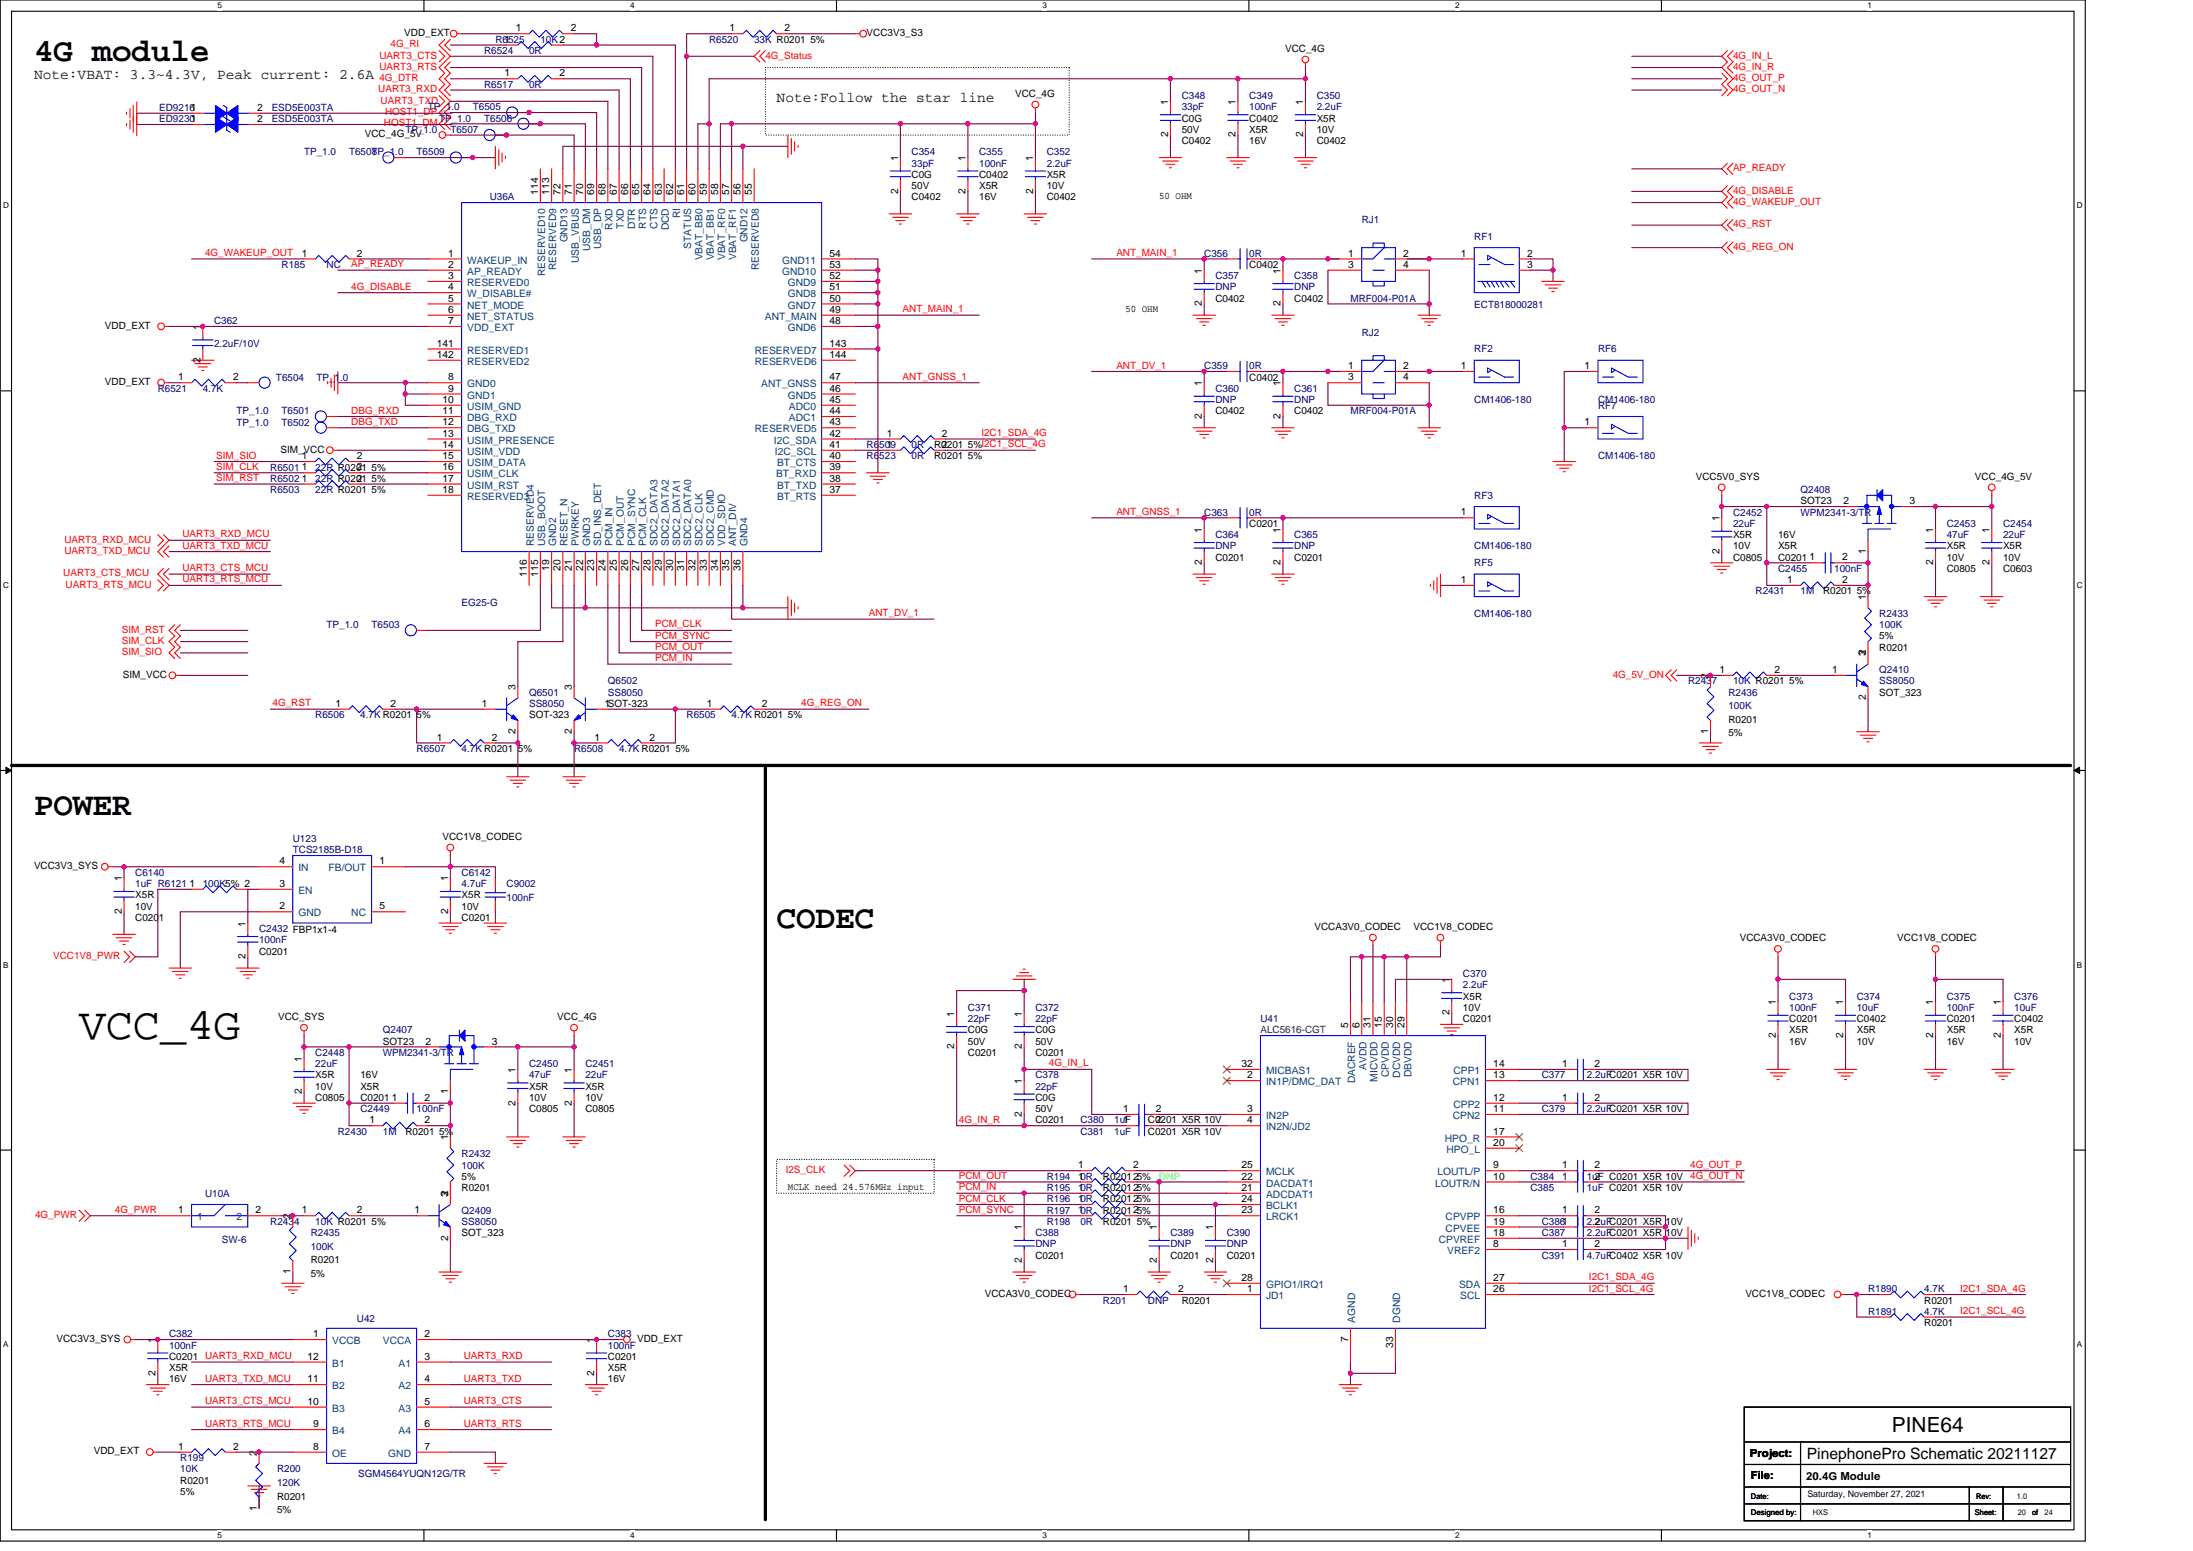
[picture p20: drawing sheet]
<svg xmlns="http://www.w3.org/2000/svg" width="297mm" height="210mm" viewBox="0 0 297 210" stroke-linecap="round" stroke-linejoin="round" font-family="sans-serif">
<defs><g id="words">
<text font-size="6.1" x="10.7" y="140.7">VCC_4G</text>
<g font-size="4.4">
<text x="4.6" y="8.3">4G module</text>
<text x="4.6" y="110.4">POWER</text>
<text x="105.2" y="125.6">CODEC</text>
</g>
<text font-size="2.8" x="256.3" y="193.8">PINE64</text>
<text font-size="2.1" x="244.7" y="197.6">PinephonePro Schematic 20211127</text>
<g font-size="2" fill="#004000">
<text x="4.6" y="10.7">Note:VBAT: 3.3~4.3V, Peak current: 2.6A</text>
<text x="105.2" y="13.8">Note:Follow the star line</text>
</g>
<g font-size="1.5">
<text x="237" y="197.2">Project:</text>
<text x="237.2" y="200.3">File:</text>
<text x="244.6" y="200.4">20.4G Module</text>
</g>
<g font-size="1.4">
<text x="54.8" y="4.9">VDD_EXT</text>
<text x="68.3" y="5.8">1</text>
<text x="69.8" y="4.3">1</text>
<text x="77.3" y="4.3">2</text>
<text x="98.8" y="4.3">1</text>
<text x="106.3" y="4.3">2</text>
<text x="117.4" y="4.9">VCC3V3_S3</text>
<text x="68.3" y="10.4">1</text>
<text x="75.8" y="10.4">2</text>
<text x="174.1" y="7">VCC_4G</text>
<text x="34.8" y="16.5">2</text>
<text x="34.8" y="15">2</text>
<text x="137.5" y="13.1">VCC_4G</text>
<text x="158.2" y="14.2" transform="rotate(-90 158.2 14.2)">1</text>
<text x="160.1" y="16.5">C0G</text>
<text x="160.1" y="18">50V</text>
<text x="167.4" y="14.2" transform="rotate(-90 167.4 14.2)">1</text>
<text x="169.2" y="16.5">C0402</text>
<text x="169.2" y="18">X5R</text>
<text x="176.5" y="14.2" transform="rotate(-90 176.5 14.2)">1</text>
<text x="178.3" y="16.5">X5R</text>
<text x="178.3" y="18">10V</text>
<text x="49.4" y="18.6">VCC_4G_5V</text>
<text x="121.6" y="21.8" transform="rotate(-90 121.6 21.8)">1</text>
<text x="130.8" y="21.8" transform="rotate(-90 130.8 21.8)">1</text>
<text x="139.9" y="21.8" transform="rotate(-90 139.9 21.8)">1</text>
<text x="158.2" y="18.6" transform="rotate(-90 158.2 18.6)">2</text>
<text x="160.1" y="19.5">C0402</text>
<text x="167.4" y="18.6" transform="rotate(-90 167.4 18.6)">2</text>
<text x="169.2" y="19.5">16V</text>
<text x="176.5" y="18.6" transform="rotate(-90 176.5 18.6)">2</text>
<text x="178.3" y="19.5">C0402</text>
<text x="72.9" y="26.4" transform="rotate(-90 72.9 26.4)">114</text>
<text x="74.4" y="26.4" transform="rotate(-90 74.4 26.4)">113</text>
<text x="75.9" y="26.4" transform="rotate(-90 75.9 26.4)">72</text>
<text x="77.4" y="26.4" transform="rotate(-90 77.4 26.4)">71</text>
<text x="79" y="26.4" transform="rotate(-90 79 26.4)">70</text>
<text x="80.5" y="26.4" transform="rotate(-90 80.5 26.4)">69</text>
<text x="82" y="26.4" transform="rotate(-90 82 26.4)">68</text>
<text x="83.5" y="26.4" transform="rotate(-90 83.5 26.4)">67</text>
<text x="85.1" y="26.4" transform="rotate(-90 85.1 26.4)">66</text>
<text x="86.6" y="26.4" transform="rotate(-90 86.6 26.4)">65</text>
<text x="88.1" y="26.4" transform="rotate(-90 88.1 26.4)">64</text>
<text x="89.6" y="26.4" transform="rotate(-90 89.6 26.4)">63</text>
<text x="91.2" y="26.4" transform="rotate(-90 91.2 26.4)">62</text>
<text x="92.7" y="26.4" transform="rotate(-90 92.7 26.4)">61</text>
<text x="94.2" y="26.4" transform="rotate(-90 94.2 26.4)">60</text>
<text x="95.7" y="26.4" transform="rotate(-90 95.7 26.4)">59</text>
<text x="97.3" y="26.4" transform="rotate(-90 97.3 26.4)">58</text>
<text x="98.8" y="26.4" transform="rotate(-90 98.8 26.4)">57</text>
<text x="100.3" y="26.4" transform="rotate(-90 100.3 26.4)">56</text>
<text x="101.8" y="26.4" transform="rotate(-90 101.8 26.4)">55</text>
<text x="121.6" y="26.2" transform="rotate(-90 121.6 26.2)">2</text>
<text x="123.5" y="27.1">C0402</text>
<text x="123.5" y="24.1">C0G</text>
<text x="123.5" y="25.6">50V</text>
<text x="130.8" y="26.2" transform="rotate(-90 130.8 26.2)">2</text>
<text x="132.6" y="24.1">C0402</text>
<text x="132.6" y="25.6">X5R</text>
<text x="132.6" y="27.1">16V</text>
<text x="139.9" y="26.2" transform="rotate(-90 139.9 26.2)">2</text>
<text x="141.8" y="27.1">C0402</text>
<text x="141.8" y="24.1">X5R</text>
<text x="141.8" y="25.6">10V</text>
<text x="157" y="27">50 OHM</text>
<text x="40.9" y="34.7">1</text>
<text x="48.3" y="34.7">2</text>
<text x="60.7" y="34.7">1</text>
<text x="112.3" y="34.7">54</text>
<text x="182.6" y="34.7">1</text>
<text x="190.1" y="34.7">2</text>
<text x="197.9" y="34.7">1</text>
<text x="206.8" y="34.7">2</text>
<text x="60.7" y="36.3">2</text>
<text x="60.7" y="37.8">3</text>
<text x="60.7" y="39.3">4</text>
<text x="60.7" y="40.8">5</text>
<text x="112.3" y="40.8">50</text>
<text x="112.3" y="39.3">51</text>
<text x="112.3" y="37.8">52</text>
<text x="112.3" y="36.3">53</text>
<text x="162.8" y="41.5" transform="rotate(-90 162.8 41.5)">2</text>
<text x="162.8" y="37" transform="rotate(-90 162.8 37)">1</text>
<text x="164.6" y="40.9">C0402</text>
<text x="169.2" y="36.3">C0402</text>
<text x="173.5" y="41.5" transform="rotate(-90 173.5 41.5)">2</text>
<text x="173.5" y="37" transform="rotate(-90 173.5 37)">1</text>
<text x="175.3" y="40.9">C0402</text>
<text x="182.6" y="36.3">3</text>
<text x="190.1" y="36.3">4</text>
<text x="206.8" y="36.3">3</text>
<text x="14.2" y="44.5">VDD_EXT</text>
<text x="27.2" y="44.7" transform="rotate(-90 27.2 44.7)">1</text>
<text x="59.2" y="46.9">141</text>
<text x="60.7" y="42.4">6</text>
<text x="60.7" y="43.9">7</text>
<text x="112.3" y="46.9">143</text>
<text x="112.3" y="43.9">48</text>
<text x="112.3" y="42.4">49</text>
<text x="152.4" y="42.2">50 OHM</text>
<text x="14.2" y="52.1">VDD_EXT</text>
<text x="24.1" y="51.5">1</text>
<text x="27.2" y="49.1" transform="rotate(-90 27.2 49.1)">2</text>
<text x="31.6" y="51.5">2</text>
<text x="59.2" y="48.5">142</text>
<text x="60.7" y="51.5">8</text>
<text x="60.7" y="53">9</text>
<text x="112.3" y="48.5">144</text>
<text x="112.3" y="53">46</text>
<text x="112.3" y="51.5">47</text>
<text x="162.8" y="52.3" transform="rotate(-90 162.8 52.3)">1</text>
<text x="169.2" y="51.5">C0402</text>
<text x="173.5" y="52.3" transform="rotate(-90 173.5 52.3)">1</text>
<text x="182.6" y="50">1</text>
<text x="182.6" y="51.5">3</text>
<text x="190.1" y="50">2</text>
<text x="190.1" y="51.5">4</text>
<text x="197.9" y="50">1</text>
<text x="214.6" y="50">1</text>
<text x="59.9" y="54.5">10</text>
<text x="59.9" y="56.1">11</text>
<text x="59.9" y="57.6">12</text>
<text x="59.9" y="59.1">13</text>
<text x="112.3" y="57.6">43</text>
<text x="112.3" y="59.1">42</text>
<text x="112.3" y="56.1">44</text>
<text x="112.3" y="54.5">45</text>
<text x="120.1" y="59.1">1</text>
<text x="127.6" y="59.1">2</text>
<text x="162.8" y="56.7" transform="rotate(-90 162.8 56.7)">2</text>
<text x="164.6" y="56.1">C0402</text>
<text x="173.5" y="56.7" transform="rotate(-90 173.5 56.7)">2</text>
<text x="175.3" y="56.1">C0402</text>
<text x="214.6" y="57.6">1</text>
<text x="38" y="61.3">SIM_VCC</text>
<text x="40.9" y="62.2">1</text>
<text x="40.9" y="63.7">1</text>
<text x="40.9" y="65.2">1</text>
<text x="48.3" y="62.2">2</text>
<text x="48.3" y="63.7">2</text>
<text x="48.3" y="65.2">2</text>
<text x="59.9" y="60.6">14</text>
<text x="59.9" y="62.2">15</text>
<text x="59.9" y="63.7">16</text>
<text x="59.9" y="65.2">17</text>
<text x="112.3" y="60.6">41</text>
<text x="112.3" y="65.2">38</text>
<text x="112.3" y="62.2">40</text>
<text x="112.3" y="63.7">39</text>
<text x="120.1" y="60.6">1</text>
<text x="126.5" y="60.7">R0201 5%I2C1_SCL_4G</text>
<text x="126.5" y="62.2">R0201 5%</text>
<text x="127.6" y="60.6">2</text>
<text x="229.7" y="64.9">VCC5V0_SYS</text>
<text x="267.5" y="64.9">VCC_4G_5V</text>
<text x="59.9" y="66.7">18</text>
<text x="112.3" y="66.7">37</text>
<text x="169.2" y="71.3">C0201</text>
<text x="197.9" y="69.8">1</text>
<text x="232.9" y="70.6" transform="rotate(-90 232.9 70.6)">1</text>
<text x="243.9" y="68.3">SOT23</text>
<text x="249.7" y="68.3">2</text>
<text x="258.7" y="68.3">3</text>
<text x="74.4" y="77.3" transform="rotate(-90 74.4 77.3)">19</text>
<text x="75.9" y="77.3" transform="rotate(-90 75.9 77.3)">20</text>
<text x="77.4" y="77.3" transform="rotate(-90 77.4 77.3)">21</text>
<text x="79" y="77.3" transform="rotate(-90 79 77.3)">22</text>
<text x="80.5" y="77.3" transform="rotate(-90 80.5 77.3)">23</text>
<text x="82" y="77.3" transform="rotate(-90 82 77.3)">24</text>
<text x="83.5" y="77.3" transform="rotate(-90 83.5 77.3)">25</text>
<text x="85.1" y="77.3" transform="rotate(-90 85.1 77.3)">26</text>
<text x="86.6" y="77.3" transform="rotate(-90 86.6 77.3)">27</text>
<text x="88.1" y="77.3" transform="rotate(-90 88.1 77.3)">28</text>
<text x="89.6" y="77.3" transform="rotate(-90 89.6 77.3)">29</text>
<text x="91.2" y="77.3" transform="rotate(-90 91.2 77.3)">30</text>
<text x="92.7" y="77.3" transform="rotate(-90 92.7 77.3)">31</text>
<text x="94.2" y="77.3" transform="rotate(-90 94.2 77.3)">32</text>
<text x="95.7" y="77.3" transform="rotate(-90 95.7 77.3)">33</text>
<text x="97.3" y="77.3" transform="rotate(-90 97.3 77.3)">34</text>
<text x="98.8" y="77.3" transform="rotate(-90 98.8 77.3)">35</text>
<text x="100.3" y="77.3" transform="rotate(-90 100.3 77.3)">36</text>
<text x="162.8" y="76.5" transform="rotate(-90 162.8 76.5)">2</text>
<text x="162.8" y="72.1" transform="rotate(-90 162.8 72.1)">1</text>
<text x="164.6" y="75.9">C0201</text>
<text x="173.5" y="76.5" transform="rotate(-90 173.5 76.5)">2</text>
<text x="173.5" y="72.1" transform="rotate(-90 173.5 72.1)">1</text>
<text x="175.3" y="75.9">C0201</text>
<text x="232.9" y="75" transform="rotate(-90 232.9 75)">2</text>
<text x="234.7" y="75.9">C0805</text>
<text x="234.7" y="72.9">X5R</text>
<text x="234.7" y="74.4">10V</text>
<text x="240.8" y="75.9">C0201</text>
<text x="240.8" y="74.4">X5R</text>
<text x="240.8" y="72.9">16V</text>
<text x="245.1" y="75.9">1</text>
<text x="249.5" y="75.9">2</text>
<text x="252.7" y="75" transform="rotate(-90 252.7 75)">1</text>
<text x="261.8" y="76.5" transform="rotate(-90 261.8 76.5)">2</text>
<text x="261.8" y="72.1" transform="rotate(-90 261.8 72.1)">1</text>
<text x="263.7" y="77.4">C0805</text>
<text x="263.7" y="74.4">X5R</text>
<text x="263.7" y="75.9">10V</text>
<text x="269.5" y="76.5" transform="rotate(-90 269.5 76.5)">2</text>
<text x="269.5" y="72.1" transform="rotate(-90 269.5 72.1)">1</text>
<text x="271.3" y="77.4">C0603</text>
<text x="271.3" y="74.4">X5R</text>
<text x="271.3" y="75.9">10V</text>
<text x="71.3" y="78.1" transform="rotate(-90 71.3 78.1)">116</text>
<text x="72.9" y="78.1" transform="rotate(-90 72.9 78.1)">115</text>
<text x="197.9" y="78.9">1</text>
<text x="242.1" y="78.9">1</text>
<text x="246.9" y="80.5">R0201 5%</text>
<text x="249.5" y="78.9">2</text>
<text x="252.7" y="81.2" transform="rotate(-90 252.7 81.2)">1</text>
<text x="252.7" y="88.9" transform="rotate(-90 252.7 88.9)">3</text>
<text x="252.7" y="88.7" transform="rotate(-90 252.7 88.7)">2</text>
<text x="254.5" y="88.1">R0201</text>
<text x="254.5" y="86.6">5%</text>
<text x="16.7" y="91.8">SIM_VCC</text>
<text x="45.5" y="95.7">1</text>
<text x="52.9" y="95.7">2</text>
<text x="65.3" y="95.7">1</text>
<text x="69.8" y="93.4" transform="rotate(-90 69.8 93.4)">3</text>
<text x="77.4" y="93.4" transform="rotate(-90 77.4 93.4)">3</text>
<text x="81.9" y="95.7">1SOT-323</text>
<text x="95.8" y="95.7">1</text>
<text x="103.2" y="95.7">2</text>
<text x="231.4" y="91.9" transform="rotate(-90 231.4 91.9)">2</text>
<text x="232.9" y="91.1">1</text>
<text x="240.4" y="91.1">2</text>
<text x="248.2" y="91.1">1</text>
<text x="252.7" y="94.8" transform="rotate(-90 252.7 94.8)">2</text>
<text x="254.5" y="94.2">SOT_323</text>
<text x="59.2" y="100.3">1</text>
<text x="66.6" y="100.3">2</text>
<text x="69.8" y="99.4" transform="rotate(-90 69.8 99.4)">2</text>
<text x="71.7" y="97.2">SOT-323</text>
<text x="77.4" y="99.4" transform="rotate(-90 77.4 99.4)">2</text>
<text x="80.5" y="100.3">1</text>
<text x="88" y="100.3">2</text>
<text x="231.4" y="99.4" transform="rotate(-90 231.4 99.4)">1</text>
<text x="234.1" y="97.9">R0201</text>
<text x="234.1" y="99.7">5%</text>
<text x="59.9" y="113.7">VCC1V8_CODEC</text>
<text x="4.6" y="117.7">VCC3V3_SYS</text>
<text x="16.5" y="119.3" transform="rotate(-90 16.5 119.3)">1</text>
<text x="37.8" y="117">4</text>
<text x="51.4" y="117">1</text>
<text x="60.7" y="119.3" transform="rotate(-90 60.7 119.3)">1</text>
<text x="16.5" y="123.8" transform="rotate(-90 16.5 123.8)">2</text>
<text x="18.3" y="124.7">C0201</text>
<text x="18.3" y="121.6">X5R</text>
<text x="18.3" y="123.1">10V</text>
<text x="25.7" y="120.1">1</text>
<text x="33.2" y="125.4" transform="rotate(-90 33.2 125.4)">1</text>
<text x="37.8" y="120.1">3</text>
<text x="37.8" y="123.1">2</text>
<text x="51.4" y="123.1">5</text>
<text x="60.7" y="123.8" transform="rotate(-90 60.7 123.8)">2</text>
<text x="62.5" y="124.7">C0201</text>
<text x="62.5" y="121.6">X5R</text>
<text x="62.5" y="123.1">10V</text>
<text x="178.1" y="125.9">VCCA3V0_CODEC</text>
<text x="191.4" y="125.9">VCC1V8_CODEC</text>
<text x="33.2" y="129.9" transform="rotate(-90 33.2 129.9)">2</text>
<text x="35.1" y="129.2">C0201</text>
<text x="235.6" y="127.4">VCCA3V0_CODEC</text>
<text x="257" y="127.4">VCC1V8_CODEC</text>
<text x="129.3" y="137.6" transform="rotate(-90 129.3 137.6)">1</text>
<text x="138.4" y="137.6" transform="rotate(-90 138.4 137.6)">1</text>
<text x="196.3" y="137.5" transform="rotate(-90 196.3 137.5)">2</text>
<text x="196.3" y="133.1" transform="rotate(-90 196.3 133.1)">1</text>
<text x="198.2" y="135.3">X5R</text>
<text x="198.2" y="136.9">10V</text>
<text x="240.5" y="136.1" transform="rotate(-90 240.5 136.1)">1</text>
<text x="249.7" y="136.1" transform="rotate(-90 249.7 136.1)">1</text>
<text x="261.8" y="136.1" transform="rotate(-90 261.8 136.1)">1</text>
<text x="271" y="136.1" transform="rotate(-90 271 136.1)">1</text>
<text x="37.7" y="138.1">VCC_SYS</text>
<text x="40.9" y="143.7" transform="rotate(-90 40.9 143.7)">1</text>
<text x="51.9" y="141.4">SOT23</text>
<text x="57.7" y="141.4">2</text>
<text x="66.6" y="141.4">3</text>
<text x="75.5" y="138.1">VCC_4G</text>
<text x="129.3" y="142" transform="rotate(-90 129.3 142)">2</text>
<text x="131.1" y="143">C0201</text>
<text x="131.1" y="139.9">C0G</text>
<text x="131.1" y="141.4">50V</text>
<text x="138.4" y="142" transform="rotate(-90 138.4 142)">2</text>
<text x="140.2" y="143">C0201</text>
<text x="140.2" y="139.9">C0G</text>
<text x="140.2" y="141.4">50V</text>
<text x="182.6" y="139.1" transform="rotate(-90 182.6 139.1)">5</text>
<text x="184.1" y="139.1" transform="rotate(-90 184.1 139.1)">6</text>
<text x="185.6" y="139.1" transform="rotate(-90 185.6 139.1)">31</text>
<text x="187.2" y="139.1" transform="rotate(-90 187.2 139.1)">15</text>
<text x="188.7" y="139.1" transform="rotate(-90 188.7 139.1)">30</text>
<text x="190.2" y="139.1" transform="rotate(-90 190.2 139.1)">29</text>
<text x="198.2" y="138.4">C0201</text>
<text x="240.5" y="140.5" transform="rotate(-90 240.5 140.5)">2</text>
<text x="242.4" y="138.4">C0201</text>
<text x="242.4" y="139.9">X5R</text>
<text x="242.4" y="141.4">16V</text>
<text x="249.7" y="140.5" transform="rotate(-90 249.7 140.5)">2</text>
<text x="251.5" y="138.4">C0402</text>
<text x="251.5" y="139.9">X5R</text>
<text x="251.5" y="141.4">10V</text>
<text x="261.8" y="140.5" transform="rotate(-90 261.8 140.5)">2</text>
<text x="263.7" y="138.4">C0201</text>
<text x="263.7" y="139.9">X5R</text>
<text x="263.7" y="141.4">16V</text>
<text x="271" y="140.5" transform="rotate(-90 271 140.5)">2</text>
<text x="272.8" y="138.4">C0402</text>
<text x="272.8" y="139.9">X5R</text>
<text x="272.8" y="141.4">10V</text>
<text x="40.9" y="148.1" transform="rotate(-90 40.9 148.1)">2</text>
<text x="42.7" y="149.1">C0805</text>
<text x="42.7" y="146">X5R</text>
<text x="42.7" y="147.5">10V</text>
<text x="48.8" y="149.1">C0201</text>
<text x="48.8" y="147.5">X5R</text>
<text x="48.8" y="146">16V</text>
<text x="53.1" y="149">1</text>
<text x="57.5" y="149">2</text>
<text x="60.7" y="148.1" transform="rotate(-90 60.7 148.1)">1</text>
<text x="69.8" y="149.7" transform="rotate(-90 69.8 149.7)">2</text>
<text x="69.8" y="145.2" transform="rotate(-90 69.8 145.2)">1</text>
<text x="71.7" y="147.5">X5R</text>
<text x="71.7" y="149.1">10V</text>
<text x="77.4" y="149.7" transform="rotate(-90 77.4 149.7)">2</text>
<text x="77.4" y="145.2" transform="rotate(-90 77.4 145.2)">1</text>
<text x="79.3" y="147.5">X5R</text>
<text x="79.3" y="149.1">10V</text>
<text x="138.4" y="146.8" transform="rotate(-90 138.4 146.8)">1</text>
<text x="140.2" y="149.1">C0G</text>
<text x="168.1" y="144.5">32</text>
<text x="168.9" y="146">2</text>
<text x="202.3" y="149">12</text>
<text x="202.3" y="144.5">14</text>
<text x="202.3" y="146">13</text>
<text x="211.6" y="149">1</text>
<text x="211.6" y="144.5">1</text>
<text x="216" y="149">2</text>
<text x="216" y="144.5">2</text>
<text x="50" y="152.1">1</text>
<text x="54.9" y="153.6">R0201 5%</text>
<text x="57.5" y="152.1">2</text>
<text x="60.7" y="154.4" transform="rotate(-90 60.7 154.4)">1</text>
<text x="71.7" y="150.6">C0805</text>
<text x="79.3" y="150.6">C0805</text>
<text x="138.4" y="151.2" transform="rotate(-90 138.4 151.2)">2</text>
<text x="140.2" y="152.1">C0201</text>
<text x="140.2" y="150.6">50V</text>
<text x="152.1" y="150.6">1</text>
<text x="152.1" y="152.1">1</text>
<text x="155.5" y="152.1">C0201 X5R 10V</text>
<text x="155.5" y="153.6">C0201 X5R 10V</text>
<text x="156.5" y="150.6">2</text>
<text x="156.5" y="152.1">2</text>
<text x="168.9" y="152.1">4</text>
<text x="168.9" y="150.6">3</text>
<text x="202.3" y="155.1">20</text>
<text x="202.3" y="153.6">17</text>
<text x="202.3" y="150.6">11</text>
<text x="60.7" y="161.9" transform="rotate(-90 60.7 161.9)">2</text>
<text x="62.5" y="161.2">R0201</text>
<text x="62.5" y="159.7">5%</text>
<text x="106.7" y="161.1">MCLK need 24.576MHz input</text>
<text x="146" y="161.2">10R</text>
<text x="146" y="158.2">1</text>
<text x="146" y="159.7">10R</text>
<text x="149.4" y="159.7">R0201 5%</text>
<text x="149.4" y="161.2">R0201 5%</text>
<text x="153.5" y="161.2">2</text>
<text x="153.5" y="158.2">2</text>
<text x="153.5" y="159.7">2</text>
<text x="168.1" y="158.2">25</text>
<text x="168.1" y="161.2">21</text>
<text x="168.1" y="159.7">22</text>
<text x="202.3" y="159.7">10</text>
<text x="202.3" y="158.2">9</text>
<text x="211.6" y="158.2">1</text>
<text x="211.6" y="159.7">1</text>
<text x="216" y="158.2">2</text>
<text x="216" y="159.7">2</text>
<text x="24.1" y="164.3">1</text>
<text x="34.6" y="164.3">2</text>
<text x="39.3" y="165.1" transform="rotate(-90 39.3 165.1)">2</text>
<text x="40.9" y="164.3">1</text>
<text x="48.3" y="164.3">2</text>
<text x="56.1" y="164.3">1</text>
<text x="60.7" y="168" transform="rotate(-90 60.7 168)">2</text>
<text x="60.7" y="162" transform="rotate(-90 60.7 162)">3</text>
<text x="62.5" y="167.3">SOT_323</text>
<text x="138.4" y="166.6" transform="rotate(-90 138.4 166.6)">1</text>
<text x="146" y="164.3">10R</text>
<text x="146" y="162.8">10R</text>
<text x="149.4" y="165.8">R0201 5%</text>
<text x="149.4" y="164.3">R0201 5%</text>
<text x="149.4" y="162.8">R0201 5%</text>
<text x="153.5" y="164.3">2</text>
<text x="153.5" y="162.8">2</text>
<text x="156.7" y="166.6" transform="rotate(-90 156.7 166.6)">1</text>
<text x="164.3" y="166.6" transform="rotate(-90 164.3 166.6)">1</text>
<text x="168.1" y="164.3">23</text>
<text x="168.1" y="162.8">24</text>
<text x="202.3" y="167.3">18</text>
<text x="202.3" y="165.8">19</text>
<text x="202.3" y="164.3">16</text>
<text x="211.6" y="164.3">1</text>
<text x="216" y="164.3">2</text>
<text x="216" y="165.8">2</text>
<text x="39.3" y="172.5" transform="rotate(-90 39.3 172.5)">1</text>
<text x="42.1" y="171">R0201</text>
<text x="42.1" y="172.8">5%</text>
<text x="138.4" y="171" transform="rotate(-90 138.4 171)">2</text>
<text x="140.2" y="170.4">C0201</text>
<text x="156.7" y="171" transform="rotate(-90 156.7 171)">2</text>
<text x="158.5" y="170.4">C0201</text>
<text x="164.3" y="171" transform="rotate(-90 164.3 171)">2</text>
<text x="166.2" y="170.4">C0201</text>
<text x="168.1" y="173.4">28</text>
<text x="202.3" y="168.8">8</text>
<text x="202.3" y="173.4">27</text>
<text x="211.6" y="168.8">1</text>
<text x="216" y="168.8">2</text>
<text x="133.4" y="175.6">VCCA3V0_CODEC</text>
<text x="152.1" y="174.9">1</text>
<text x="159.6" y="174.9">2</text>
<text x="160.1" y="176.5">R0201</text>
<text x="168.9" y="174.9">1</text>
<text x="202.3" y="174.9">26</text>
<text x="236.4" y="175.6">VCC1V8_CODEC</text>
<text x="260.6" y="179.5">R0201</text>
<text x="260.6" y="176.5">R0201</text>
<text x="7.7" y="181.7">VCC3V3_SYS</text>
<text x="21.1" y="181.8" transform="rotate(-90 21.1 181.8)">1</text>
<text x="22.9" y="184.1">C0201 UART3_RXD_MCU</text>
<text x="22.9" y="185.6">X5R</text>
<text x="41.7" y="184.1">12</text>
<text x="42.4" y="181">1</text>
<text x="57.5" y="181">2</text>
<text x="57.5" y="184.1">3</text>
<text x="80.5" y="181.8" transform="rotate(-90 80.5 181.8)">1</text>
<text x="82.3" y="184.1">C0201</text>
<text x="82.3" y="185.6">X5R</text>
<text x="86.3" y="181.7">VDD_EXT</text>
<text x="182.6" y="181.7" transform="rotate(-90 182.6 181.7)">7</text>
<text x="188.7" y="182.5" transform="rotate(-90 188.7 182.5)">33</text>
<text x="21.1" y="186.2" transform="rotate(-90 21.1 186.2)">2</text>
<text x="22.9" y="187.2">16V</text>
<text x="41.7" y="187.1">11</text>
<text x="41.7" y="190.2">10</text>
<text x="57.5" y="190.2">5</text>
<text x="57.5" y="187.1">4</text>
<text x="80.5" y="186.2" transform="rotate(-90 80.5 186.2)">2</text>
<text x="82.3" y="187.2">16V</text>
<text x="12.7" y="196.9">VDD_EXT</text>
<text x="24.1" y="196.3">1</text>
<text x="31.6" y="196.3">2</text>
<text x="34.8" y="197.1" transform="rotate(-90 34.8 197.1)">2</text>
<text x="42.4" y="193.2">9</text>
<text x="42.4" y="196.3">8</text>
<text x="57.5" y="193.2">6</text>
<text x="57.5" y="196.3">7</text>
<text x="24.4" y="200.9">R0201</text>
<text x="24.4" y="202.4">5%</text>
<text x="37.5" y="203">R0201</text>
<text x="34.8" y="204.5" transform="rotate(-90 34.8 204.5)">1</text>
<text x="37.5" y="204.8">5%</text>
</g>
<g font-size="1.4" fill="#000080">
<text x="67.1" y="5.8">R6525</text>
<text x="73.2" y="5.8">10K2</text>
<text x="96.1" y="5.8">R6520</text>
<text x="102.1" y="5.8">33K R0201 5%</text>
<text x="65.6" y="7.3">R6524</text>
<text x="65.6" y="11.9">R6517</text>
<text x="71.7" y="7.3">0R</text>
<text x="71.7" y="11.9">0R</text>
<text x="21.6" y="16.6">ED92301</text>
<text x="21.6" y="15">ED92161</text>
<text x="36.8" y="16.6">ESD5E003TA</text>
<text x="36.8" y="15">ESD5E003TA</text>
<text x="54.9" y="18">TP_1.0</text>
<text x="58" y="14.9">TP_1.0</text>
<text x="59.5" y="16.5">TP_1.0</text>
<text x="61" y="18">T6507</text>
<text x="64" y="14.9">T6505</text>
<text x="65.6" y="16.5">T6506</text>
<text x="160.1" y="13.4">C348</text>
<text x="160.1" y="14.9">33pF</text>
<text x="169.2" y="13.4">C349</text>
<text x="169.2" y="14.9">100nF</text>
<text x="178.3" y="13.4">C350</text>
<text x="178.3" y="14.9">2.2uF</text>
<text x="41.2" y="21">TP_1.0</text>
<text x="47.3" y="21">T6508</text>
<text x="50.3" y="21">TP_1.0</text>
<text x="56.4" y="21">T6509</text>
<text x="123.5" y="21">C354</text>
<text x="123.5" y="22.6">33pF</text>
<text x="132.6" y="21">C355</text>
<text x="132.6" y="22.6">100nF</text>
<text x="141.8" y="21">C352</text>
<text x="141.8" y="22.6">2.2uF</text>
<text x="66.3" y="27.1">U36A</text>
<text x="163.1" y="34.8">C356</text>
<text x="169.2" y="34.8">0R</text>
<text x="184.4" y="30.2">RJ1</text>
<text x="199.7" y="32.5">RF1</text>
<text x="38.1" y="36.3">R185</text>
<text x="44.2" y="36.3">NC</text>
<text x="164.6" y="37.8">C357</text>
<text x="164.6" y="39.3">DNP</text>
<text x="175.3" y="37.8">C358</text>
<text x="175.3" y="39.3">DNP</text>
<text x="182.9" y="40.9">MRF004-P01A</text>
<text x="199.7" y="41.8">ECT818000281</text>
<text x="29" y="43.9">C362</text>
<text x="29" y="46.9">2.2uF/10V</text>
<text x="184.4" y="45.4">RJ2</text>
<text x="199.7" y="47.7">RF2</text>
<text x="216.4" y="47.7">RF6</text>
<text x="21.4" y="53">R6521</text>
<text x="27.5" y="53">4.7K</text>
<text x="37.4" y="51.5">T6504</text>
<text x="42.9" y="51.5">TP_1.0</text>
<text x="163.1" y="50">C359</text>
<text x="164.6" y="53">C360</text>
<text x="169.2" y="50">0R</text>
<text x="175.3" y="53">C361</text>
<text x="32" y="57.6">TP_1.0</text>
<text x="32" y="56.1">TP_1.0</text>
<text x="38.1" y="57.6">T6502</text>
<text x="38.1" y="56.1">T6501</text>
<text x="164.6" y="54.6">DNP</text>
<text x="175.3" y="54.6">DNP</text>
<text x="182.9" y="56.1">MRF004-P01A</text>
<text x="199.7" y="54.6">CM1406-180</text>
<text x="216.4" y="54.6">CM1406-180</text>
<text x="216.4" y="55.3">RF7</text>
<text x="36.6" y="63.7">R6501</text>
<text x="36.6" y="65.2">R6502</text>
<text x="42.7" y="63.7">22R R0201 5%</text>
<text x="42.7" y="65.2">22R R0201 5%</text>
<text x="117.4" y="60.7">R6509</text>
<text x="117.4" y="62.2">R6523</text>
<text x="123.5" y="60.7">0R</text>
<text x="123.5" y="62.2">0R</text>
<text x="216.4" y="62.2">CM1406-180</text>
<text x="36.6" y="66.8">R6503</text>
<text x="42.7" y="66.8">22R R0201 5%</text>
<text x="163.1" y="69.8">C363</text>
<text x="169.2" y="69.8">0R</text>
<text x="199.7" y="67.5">RF3</text>
<text x="234.7" y="69.8">C2452</text>
<text x="234.7" y="71.3">22uF</text>
<text x="243.9" y="66.8">Q2408</text>
<text x="243.9" y="69.8">WPM2341-3/TR</text>
<text x="263.7" y="71.3">C2453</text>
<text x="271.3" y="71.3">C2454</text>
<text x="164.6" y="72.9">C364</text>
<text x="164.6" y="74.4">DNP</text>
<text x="175.3" y="72.9">C365</text>
<text x="175.3" y="74.4">DNP</text>
<text x="199.7" y="76.7">RF5</text>
<text x="199.7" y="74.4">CM1406-180</text>
<text x="240.8" y="77.4">C2455</text>
<text x="248.4" y="77.4">100nF</text>
<text x="263.7" y="72.9">47uF</text>
<text x="271.3" y="72.9">22uF</text>
<text x="62.5" y="82">EG25-G</text>
<text x="199.7" y="83.5">CM1406-180</text>
<text x="237.8" y="80.5">R2431</text>
<text x="243.9" y="80.5">1M</text>
<text x="254.5" y="83.5">R2433</text>
<text x="44.2" y="85">TP_1.0</text>
<text x="50.3" y="85">T6503</text>
<text x="254.5" y="85">100K</text>
<text x="71.7" y="94.2">Q6501</text>
<text x="71.7" y="95.7">SS8050</text>
<text x="82.3" y="92.7">Q6502</text>
<text x="82.3" y="94.2">SS8050</text>
<text x="228.6" y="92.7">R2437</text>
<text x="234.1" y="94.2">R2436</text>
<text x="234.7" y="92.7">10K R0201 5%</text>
<text x="254.5" y="91.1">Q2410</text>
<text x="254.5" y="92.7">SS8050</text>
<text x="42.7" y="97.2">R6506</text>
<text x="48.8" y="97.2">4.7K R0201 5%</text>
<text x="56.4" y="101.8">R6507</text>
<text x="62.5" y="101.8">4.7K R0201 5%</text>
<text x="77.8" y="101.8">R6508</text>
<text x="83.9" y="101.8">4.7K R0201 5%</text>
<text x="93" y="97.2">R6505</text>
<text x="99.1" y="97.2">4.7K R0201 5%</text>
<text x="234.1" y="96">100K</text>
<text x="18.3" y="118.6">C6140</text>
<text x="39.7" y="114">U123</text>
<text x="39.7" y="115.5">TCS2185B-D18</text>
<text x="62.5" y="118.6">C6142</text>
<text x="18.3" y="120.1">1uF R6121</text>
<text x="27.5" y="120.1">100K5% 2</text>
<text x="62.5" y="120.1">4.7uF</text>
<text x="68.6" y="120.1">C9002</text>
<text x="68.6" y="121.9">100nF</text>
<text x="35.1" y="126.2">C2432 FBP1x1-4</text>
<text x="35.1" y="127.7">100nF</text>
<text x="131.1" y="136.9">C371</text>
<text x="140.2" y="136.9">C372</text>
<text x="198.2" y="132.3">C370</text>
<text x="198.2" y="133.8">2.2uF</text>
<text x="242.4" y="135.3">C373</text>
<text x="242.4" y="136.9">100nF</text>
<text x="251.5" y="135.3">C374</text>
<text x="251.5" y="136.9">10uF</text>
<text x="263.7" y="135.3">C375</text>
<text x="263.7" y="136.9">100nF</text>
<text x="272.8" y="135.3">C376</text>
<text x="272.8" y="136.9">10uF</text>
<text x="42.7" y="143">C2448</text>
<text x="51.9" y="139.9">Q2407</text>
<text x="51.9" y="143">WPM2341-3/TR</text>
<text x="131.1" y="138.4">22pF</text>
<text x="140.2" y="138.4">22pF</text>
<text x="170.7" y="138.4">U41</text>
<text x="42.7" y="144.5">22uF</text>
<text x="71.7" y="144.5">C2450</text>
<text x="71.7" y="146">47uF</text>
<text x="79.3" y="144.5">C2451</text>
<text x="79.3" y="146">22uF</text>
<text x="140.2" y="146">C378</text>
<text x="140.2" y="147.5">22pF</text>
<text x="208.8" y="146">C377</text>
<text x="214.9" y="146">2.2uFC0201 X5R 10V</text>
<text x="45.8" y="153.6">R2430</text>
<text x="48.8" y="150.6">C2449</text>
<text x="51.9" y="153.6">1M</text>
<text x="56.4" y="150.6">100nF</text>
<text x="146.3" y="152.1">C380</text>
<text x="146.3" y="153.6">C381</text>
<text x="150.9" y="152.1">1uF</text>
<text x="150.9" y="153.6">1uF</text>
<text x="208.8" y="150.6">C379</text>
<text x="214.9" y="150.6">2.2uFC0201 X5R 10V</text>
<text x="62.5" y="156.7">R2432</text>
<text x="62.5" y="158.2">100K</text>
<text x="141.8" y="159.7">R194</text>
<text x="141.8" y="161.2">R195</text>
<text x="207.3" y="159.7">C384</text>
<text x="207.3" y="161.2">C385</text>
<text x="214.9" y="159.7">1uF C0201 X5R 10V</text>
<text x="214.9" y="161.2">1uF C0201 X5R 10V</text>
<text x="27.8" y="162">U10A</text>
<text x="36.6" y="165.8">R2434</text>
<text x="42.1" y="167.3">R2435</text>
<text x="42.7" y="165.8">10K R0201 5%</text>
<text x="62.5" y="164.3">Q2409</text>
<text x="62.5" y="165.8">SS8050</text>
<text x="140.2" y="167.3">C388</text>
<text x="141.8" y="165.8">R198</text>
<text x="141.8" y="164.3">R197</text>
<text x="141.8" y="162.8">R196</text>
<text x="146.3" y="165.8">0R</text>
<text x="158.5" y="167.3">C389</text>
<text x="166.2" y="167.3">C390</text>
<text x="208.8" y="165.8">C3861</text>
<text x="208.8" y="167.3">C387</text>
<text x="214.9" y="165.8">2.2uFC0201 X5R 10V</text>
<text x="214.9" y="167.3">2.2uFC0201 X5R 10V</text>
<text x="30.1" y="168.3">SW-6</text>
<text x="42.1" y="169.2">100K</text>
<text x="140.2" y="168.9">DNP</text>
<text x="158.5" y="168.9">DNP</text>
<text x="166.2" y="168.9">DNP</text>
<text x="208.8" y="170.4">C391</text>
<text x="214.9" y="170.4">4.7uFC0402 X5R 10V</text>
<text x="48.3" y="178.9">U42</text>
<text x="149.4" y="176.5">R201</text>
<text x="155.5" y="176.5">DNP</text>
<text x="253" y="178">R1891</text>
<text x="253" y="175">R1890</text>
<text x="260.6" y="178">4.7K</text>
<text x="260.6" y="175">4.7K</text>
<text x="22.9" y="181.1">C382</text>
<text x="22.9" y="182.6">100nF</text>
<text x="82.3" y="181.1">C383</text>
<text x="82.3" y="182.6">100nF</text>
<text x="24.4" y="197.8">R199</text>
<text x="24.4" y="199.3">10K</text>
<text x="37.5" y="199.3">R200</text>
<text x="37.5" y="201.2">120K</text>
<text x="48.5" y="200">SGM4564YUQN12G/TR</text>
</g>
<g font-size="1.4" fill="#f00">
<text x="51.4" y="7.9">UART3_CTS</text>
<text x="51.4" y="9.5">UART3_RTS</text>
<text x="51.4" y="11">4G_DTR</text>
<text x="52.9" y="6.4">4G_RI</text>
<text x="103.7" y="7.9">4G_Status</text>
<text x="234.7" y="11">4G_OUT_P</text>
<text x="234.7" y="9.5">4G_IN_R</text>
<text x="234.7" y="7.9">4G_IN_L</text>
<text x="51.2" y="12.5">UART3_RXD</text>
<text x="51.6" y="14">UART3_TXD</text>
<text x="52" y="17.1">HOST1_DM</text>
<text x="52.2" y="15.6">HOST1_DP</text>
<text x="234.7" y="12.5">4G_OUT_N</text>
<text x="234.7" y="23.2">AP_READY</text>
<text x="234.7" y="26.2">4G_DISABLE</text>
<text x="234.7" y="27.7">4G_WAKEUP_OUT</text>
<text x="27.8" y="34.6">4G_WAKEUP_OUT</text>
<text x="151.2" y="34.6">ANT_MAIN_1</text>
<text x="234.7" y="30.8">4G_RST</text>
<text x="234.7" y="33.8">4G_REG_ON</text>
<text x="47.6" y="39.2">4G_DISABLE</text>
<text x="47.6" y="36.2">AP_READY</text>
<text x="122.3" y="42.3">ANT_MAIN_1</text>
<text x="122.3" y="51.4">ANT_GNSS_1</text>
<text x="151.2" y="49.9">ANT_DV_1</text>
<text x="47.6" y="57.5">DBG_TXD</text>
<text x="47.6" y="56">DBG_RXD</text>
<text x="132.9" y="59">I2C1_SDA_4G</text>
<text x="29.3" y="62.1">SIM_SIO</text>
<text x="29.3" y="65.1">SIM_RST</text>
<text x="29.3" y="63.6">SIM_CLK</text>
<text x="151.2" y="69.7">ANT_GNSS_1</text>
<text x="8.7" y="75">UART3_TXD_MCU</text>
<text x="8.7" y="73.5">UART3_RXD_MCU</text>
<text x="24.7" y="72.7">UART3_RXD_MCU</text>
<text x="24.7" y="74.3">UART3_TXD_MCU</text>
<text x="24.7" y="77.3">UART3_CTS_MCU</text>
<text x="8.6" y="78">UART3_CTS_MCU</text>
<text x="8.9" y="79.6">UART3_RTS_MCU</text>
<text x="24.7" y="78.8">UART3_RTS_MCU</text>
<text x="117.7" y="83.4">ANT_DV_1</text>
<text x="16.5" y="88.7">SIM_SIO</text>
<text x="16.5" y="85.7">SIM_RST</text>
<text x="16.5" y="87.2">SIM_CLK</text>
<text x="88.7" y="86.5">PCM_SYNC</text>
<text x="88.7" y="89.5">PCM_IN</text>
<text x="88.7" y="88">PCM_OUT</text>
<text x="88.7" y="84.9">PCM_CLK</text>
<text x="36.9" y="95.6">4G_RST</text>
<text x="108.5" y="95.6">4G_REG_ON</text>
<text x="218.4" y="91.8">4G_5V_ON</text>
<text x="7.2" y="129.9">VCC1V8_PWR</text>
<text x="142.1" y="144.4">4G_IN_L</text>
<text x="129.9" y="152">4G_IN_R</text>
<text x="106.4" y="158.8">I2S_CLK</text>
<text x="129.9" y="159.6">PCM_OUT</text>
<text x="129.9" y="161.1">PCM_IN</text>
<text x="228.9" y="159.6">4G_OUT_N</text>
<text x="228.9" y="158.1">4G_OUT_P</text>
<text x="4.8" y="164.9">4G_PWR</text>
<text x="15.6" y="164.2">4G_PWR</text>
<text x="129.9" y="162.7">PCM_CLK</text>
<text x="129.9" y="164.2">PCM_SYNC</text>
<text x="215.2" y="173.3">I2C1_SDA_4G</text>
<text x="215.2" y="174.9">I2C1_SCL_4G</text>
<text x="265.5" y="174.9">I2C1_SDA_4G</text>
<text x="265.5" y="177.9">I2C1_SCL_4G</text>
<text x="62.8" y="184">UART3_RXD</text>
<text x="27.8" y="187">UART3_TXD_MCU</text>
<text x="27.8" y="190.1">UART3_CTS_MCU</text>
<text x="62.8" y="187">UART3_TXD</text>
<text x="62.8" y="190.1">UART3_CTS</text>
<text x="27.8" y="193.1">UART3_RTS_MCU</text>
<text x="62.8" y="193.1">UART3_RTS</text>
</g>
<g font-size="1.4" fill="#004080">
<text x="92.1" y="29.6" transform="rotate(-90 92.1 29.6)">RI</text>
<text x="63.3" y="35.7">WAKEUP_IN</text>
<text x="76.9" y="32.8" transform="rotate(-90 76.9 32.8)">GND13</text>
<text x="78.4" y="35.6" transform="rotate(-90 78.4 35.6)">USB_VBUS</text>
<text x="79.9" y="34" transform="rotate(-90 79.9 34)">USB_DM</text>
<text x="81.4" y="33.8" transform="rotate(-90 81.4 33.8)">USB_DP</text>
<text x="83" y="31.1" transform="rotate(-90 83 31.1)">RXD</text>
<text x="84.5" y="31" transform="rotate(-90 84.5 31)">TXD</text>
<text x="86" y="31" transform="rotate(-90 86 31)">DTR</text>
<text x="87.5" y="31" transform="rotate(-90 87.5 31)">RTS</text>
<text x="89.1" y="31" transform="rotate(-90 89.1 31)">CTS</text>
<text x="90.6" y="31.2" transform="rotate(-90 90.6 31.2)">DCD</text>
<text x="93.6" y="33.7" transform="rotate(-90 93.6 33.7)">STATUS</text>
<text x="95.2" y="35.3" transform="rotate(-90 95.2 35.3)">VBAT_BB0</text>
<text x="96.7" y="35.3" transform="rotate(-90 96.7 35.3)">VBAT_BB1</text>
<text x="98.2" y="35.2" transform="rotate(-90 98.2 35.2)">VBAT_RF0</text>
<text x="99.7" y="35.2" transform="rotate(-90 99.7 35.2)">VBAT_RF1</text>
<text x="101.3" y="32.8" transform="rotate(-90 101.3 32.8)">GND12</text>
<text x="105.9" y="35.7">GND11</text>
<text x="63.3" y="37.2">AP_READY</text>
<text x="63.3" y="38.7">RESERVED0</text>
<text x="63.3" y="40.3">W_DISABLE#</text>
<text x="63.3" y="41.8">NET_MODE</text>
<text x="73.8" y="37.4" transform="rotate(-90 73.8 37.4)">RESERVED10</text>
<text x="75.3" y="36.6" transform="rotate(-90 75.3 36.6)">RESERVED9</text>
<text x="102.8" y="36.6" transform="rotate(-90 102.8 36.6)">RESERVED8</text>
<text x="105.9" y="37.2">GND10</text>
<text x="106.7" y="41.8">GND7</text>
<text x="106.7" y="40.3">GND8</text>
<text x="106.7" y="38.7">GND9</text>
<text x="63.3" y="43.3">NET_STATUS</text>
<text x="63.3" y="44.8">VDD_EXT</text>
<text x="63.3" y="47.9">RESERVED1</text>
<text x="102.2" y="47.9">RESERVED7</text>
<text x="103.6" y="43.3">ANT_MAIN</text>
<text x="106.7" y="44.8">GND6</text>
<text x="63.3" y="52.5">GND0</text>
<text x="63.3" y="54">GND1</text>
<text x="63.3" y="49.4">RESERVED2</text>
<text x="102.2" y="49.4">RESERVED6</text>
<text x="103.1" y="52.5">ANT_GNSS</text>
<text x="106.7" y="54">GND5</text>
<text x="63.3" y="55.5">USIM_GND</text>
<text x="63.3" y="57">DBG_RXD</text>
<text x="63.3" y="58.5">DBG_TXD</text>
<text x="102.2" y="58.5">RESERVED5</text>
<text x="106.9" y="57">ADC1</text>
<text x="106.9" y="55.5">ADC0</text>
<text x="63.3" y="60.1">USIM_PRESENCE</text>
<text x="63.3" y="61.6">USIM_VDD</text>
<text x="63.3" y="63.1">USIM_DATA</text>
<text x="63.3" y="64.6">USIM_CLK</text>
<text x="104.8" y="60.1">I2C_SDA</text>
<text x="105" y="61.6">I2C_SCL</text>
<text x="105.1" y="64.6">BT_RXD</text>
<text x="105.3" y="63.1">BT_CTS</text>
<text x="63.3" y="66.2">USIM_RST</text>
<text x="63.3" y="67.7">RESERVED3</text>
<text x="105.3" y="67.7">BT_RTS</text>
<text x="105.3" y="66.2">BT_TXD</text>
<text x="72.3" y="73.9" transform="rotate(-90 72.3 73.9)">RESERVED4</text>
<text x="73.8" y="73.9" transform="rotate(-90 73.8 73.9)">USB_BOOT</text>
<text x="75.3" y="73.9" transform="rotate(-90 75.3 73.9)">GND2</text>
<text x="76.9" y="73.9" transform="rotate(-90 76.9 73.9)">RESET_N</text>
<text x="78.4" y="73.9" transform="rotate(-90 78.4 73.9)">PWRKEY</text>
<text x="79.9" y="73.9" transform="rotate(-90 79.9 73.9)">GND3</text>
<text x="81.4" y="73.9" transform="rotate(-90 81.4 73.9)">SD_INS_DET</text>
<text x="83" y="73.9" transform="rotate(-90 83 73.9)">PCM_IN</text>
<text x="84.5" y="73.9" transform="rotate(-90 84.5 73.9)">PCM_OUT</text>
<text x="86" y="73.9" transform="rotate(-90 86 73.9)">PCM_SYNC</text>
<text x="87.5" y="73.9" transform="rotate(-90 87.5 73.9)">PCM_CLK</text>
<text x="89.1" y="73.9" transform="rotate(-90 89.1 73.9)">SDC2_DATA3</text>
<text x="90.6" y="73.9" transform="rotate(-90 90.6 73.9)">SDC2_DATA2</text>
<text x="92.1" y="73.9" transform="rotate(-90 92.1 73.9)">SDC2_DATA1</text>
<text x="93.6" y="73.9" transform="rotate(-90 93.6 73.9)">SDC2_DATA0</text>
<text x="95.2" y="73.9" transform="rotate(-90 95.2 73.9)">SDC2_CLK</text>
<text x="96.7" y="73.9" transform="rotate(-90 96.7 73.9)">SDC2_CMD</text>
<text x="98.2" y="73.9" transform="rotate(-90 98.2 73.9)">VDD_SDIO</text>
<text x="99.7" y="73.9" transform="rotate(-90 99.7 73.9)">ANT_DIV</text>
<text x="101.3" y="73.9" transform="rotate(-90 101.3 73.9)">GND4</text>
<text x="40.4" y="118">IN</text>
<text x="44.5" y="118">FB/OUT</text>
<text x="40.4" y="121">EN</text>
<text x="40.4" y="124.1">GND</text>
<text x="47.6" y="124.1">NC</text>
<text x="171.5" y="146.9">IN1P/DMC_DAT</text>
<text x="171.5" y="145.4">MICBAS1</text>
<text x="183.6" y="146.7" transform="rotate(-90 183.6 146.7)">DACREF</text>
<text x="185.1" y="144.8" transform="rotate(-90 185.1 144.8)">AVDD</text>
<text x="186.6" y="146.4" transform="rotate(-90 186.6 146.4)">MICVDD</text>
<text x="188.1" y="145.8" transform="rotate(-90 188.1 145.8)">CPVDD</text>
<text x="189.6" y="145.9" transform="rotate(-90 189.6 145.9)">DCVDD</text>
<text x="191.2" y="145.8" transform="rotate(-90 191.2 145.8)">DBVDD</text>
<text x="196.8" y="146.9">CPN1</text>
<text x="196.9" y="150">CPP2</text>
<text x="196.9" y="145.4">CPP1</text>
<text x="171.5" y="153">IN2N/JD2</text>
<text x="171.5" y="151.5">IN2P</text>
<text x="195.7" y="154.6">HPO_R</text>
<text x="196.8" y="151.5">CPN2</text>
<text x="171.5" y="159.1">MCLK</text>
<text x="171.5" y="160.7">DACDAT1</text>
<text x="194.4" y="160.7">LOUTR/N</text>
<text x="194.7" y="159.1">LOUTL/P</text>
<text x="195.9" y="156.1">HPO_L</text>
<text x="26.7" y="165.2">1</text>
<text x="32" y="165.2">2</text>
<text x="171.5" y="165.2">LRCK1</text>
<text x="171.5" y="162.2">ADCDAT1</text>
<text x="171.5" y="163.7">BCLK1</text>
<text x="195.8" y="166.8">CPVEE</text>
<text x="195.8" y="165.2">CPVPP</text>
<text x="194.9" y="168.3">CPVREF</text>
<text x="196" y="169.8">VREF2</text>
<text x="171.5" y="174.4">GPIO1/IRQ1</text>
<text x="171.5" y="175.9">JD1</text>
<text x="183.6" y="179.1" transform="rotate(-90 183.6 179.1)">AGND</text>
<text x="189.6" y="179.1" transform="rotate(-90 189.6 179.1)">DGND</text>
<text x="197.6" y="174.4">SDA</text>
<text x="197.8" y="175.9">SCL</text>
<text x="45" y="182">VCCB</text>
<text x="45" y="185">B1</text>
<text x="51.9" y="182">VCCA</text>
<text x="54" y="185">A1</text>
<text x="45" y="188.1">B2</text>
<text x="45" y="191.1">B3</text>
<text x="54" y="191.1">A3</text>
<text x="54" y="188.1">A2</text>
<text x="45" y="194.2">B4</text>
<text x="45" y="197.2">OE</text>
<text x="52.6" y="197.2">GND</text>
<text x="54" y="194.2">A4</text>
</g>
<text font-size="1.4" fill="#008000" x="170.7" y="139.9">ALC5616-CGT</text>
<text font-size="1.4" fill="#0f0" x="157" y="159.7">DNP</text>
<text font-size="1.2" x="244.8" y="202.7">Saturday, November 27, 2021</text>
<g font-size="1.1">
<text x="29.5" y="1.1">5</text>
<text x="85.3" y="1.1">4</text>
<text x="141.2" y="1.1">3</text>
<text x="197.1" y="1.1">2</text>
<text x="253" y="1.1">1</text>
<text x=".4" y="28.2">D</text>
<text x="281.3" y="28.2">D</text>
<text x=".4" y="79.6">C</text>
<text x="281.3" y="79.6">C</text>
<text x=".4" y="131">B</text>
<text x="281.3" y="131">B</text>
<text x=".4" y="182.4">A</text>
<text x="281.3" y="182.4">A</text>
<text x="237.2" y="202.9">Date:</text>
<text x="267.6" y="202.9">Rev:</text>
<text x="273.2" y="202.9">1.0</text>
<text x="29.5" y="208.3">5</text>
<text x="85.3" y="208.3">4</text>
<text x="141.2" y="208.3">3</text>
<text x="197.1" y="208.3">2</text>
<text x="237.2" y="205">Designed by:</text>
<text x="245.6" y="205">HXS</text>
<text x="253" y="208.3">1</text>
<text x="267.5" y="205">Sheet:</text>
<text x="273.3" y="205">20</text>
<text x="275.3" y="205">of</text>
<text x="276.9" y="205">24</text>
</g>
</g></defs>
<path d="M0 0h282.4v208.6h-282.4zM1.6 1.5h279.3v205.6h-279.3z" fill="none" stroke="#000" stroke-width=".15"/>
<g fill="#fff">
<path d="M29.5 .1h.6v1.3h-.6z"/>
<path d="M29.5 207.3h.6v1.2h-.6z"/>
</g>
<path d="M57.4 0v1.5M57.4 207.1v1.5" fill="none" stroke="#000" stroke-width=".15"/>
<g fill="#fff">
<path d="M85.3 .1h.6v1.3h-.6z"/>
<path d="M85.3 207.3h.6v1.2h-.6z"/>
</g>
<path d="M113.3 0v1.5M113.3 207.1v1.5" fill="none" stroke="#000" stroke-width=".15"/>
<g fill="#fff">
<path d="M141.2 .1h.6v1.3h-.6z"/>
<path d="M141.2 207.3h.6v1.2h-.6z"/>
</g>
<path d="M169.2 0v1.5M169.2 207.1v1.5" fill="none" stroke="#000" stroke-width=".15"/>
<g fill="#fff">
<path d="M197.1 .1h.6v1.3h-.6z"/>
<path d="M197.1 207.3h.6v1.2h-.6z"/>
</g>
<path d="M225 0v1.5M225 207.1v1.5" fill="none" stroke="#000" stroke-width=".15"/>
<g fill="#fff">
<path d="M253 .1h.6v1.3h-.6z"/>
<path d="M253 207.3h.6v1.2h-.6z"/>
<path d="M.4 27.2h.8v1.2h-.8z"/>
<path d="M281.3 27.2h.8v1.2h-.8z"/>
<path d="M.4 78.6h.8v1.2h-.8z"/>
<path d="M281.3 78.6h.8v1.2h-.8z"/>
</g>
<path d="M0 52.9h1.6M280.9 52.9h1.5" fill="none" stroke="#000" stroke-width=".15"/>
<g fill="#fff">
<path d="M.4 130h.7v1.2h-.7z"/>
<path d="M281.3 130h.7v1.2h-.7z"/>
</g>
<path d="M0 104.3h1.6M280.9 104.3h1.5" fill="none" stroke="#000" stroke-width=".15"/>
<g fill="#000" stroke="#000" stroke-width=".14">
<path d="M.8 103.9l.8 .4-.8 .4z" fill-rule="evenodd"/>
<path d="M280.9 104.3l.8-.4v.8z" fill-rule="evenodd"/>
</g>
<g fill="#fff">
<path d="M.4 181.4h.8v1.2h-.8z"/>
<path d="M281.3 181.4h.7v1.2h-.7z"/>
</g>
<path d="M0 155.7h1.6M280.9 155.7h1.5M236.3 190.5h44.2v15.4h-44.2zM236.3 195.2h44.2M236.3 198.3h44.2M243.9 195.2v10.7M236.3 203.6h44.2M236.3 201.3h44.2M266.7 201.3v4.6M271.3 201.3v4.6" fill="none" stroke="#000" stroke-width=".15"/>
<path d="M1.6 103.6h278.9M103.7 103.6v102.1" fill="none" stroke="#000" stroke-width=".44"/>
<path d="M103.7 9.1h41.1v9.2h-41.1z" fill="none" stroke="#004000" stroke-width=".15" stroke-dasharray="0 .3"/>
<path d="M105.2 157h21.3v4.5h-21.3z" fill="none" stroke="#000" stroke-width=".15" stroke-dasharray="0 .3"/>
<g fill="none" stroke="#f00" stroke-width=".15">
<path d="M17.1 15.2v.3M17.1 16.7v.3M17.6 14.7v1.2M17.6 16.2v1.3M18.1 14.3v3.6M18.5 13.8v4.6M26.1 16.9h1.6M26.1 15.3h1.6M33.8 16.9h1.5M33.8 15.3h1.5M59.5 13l.7 .7-.7 .8M59.5 6.9l.7 .7-.7 .8"/>
<path d="M60.2 5.3l-.7 .8 1.5 1.5-1.5 1.5 .7 .8-.7 .8 .7 .7-.7 .8 1.5 1.5-1.5 1.5 .7 .8-.7 .8 .7 .7M60.4 18.3h.6M61 8.4l-.8 .7 .8 .8-.8 .8 .8 .7-.8 .8 .8 .8M61 14.5l-.8 .7 .8 .8-.8 .8 .8 .7M61 5.3l-.8 .8 .8 .8M61.9 4.6h.6M67.1 19.8v3.1M67.1 18.3h1.5M68.6 6.1h1.5M68.6 10.7h1.5M70.1 15.2h1.6M70.1 4.6h1.6"/>
<path d="M71.7 16.8h1.5M74.7 6.1h1.5M74.7 10.7h1.5M76.2 4.6h1.6M99.1 4.6h1.5M102.9 6.9l-.8 .7 .8 .8M103.7 6.9l-.8 .7 .8 .8M105.2 4.6h1.5M106.7 18.3v3M107.2 18.8v2.1M107.6 19.2v1.2M108.1 19.7v.3"/>
<path d="M115.9 4.6h.6M140.2 14.6v.6M158.5 13.7v1.5M158.5 16.8v1.5M167.7 13.7v1.5M167.7 16.8v1.5M176.8 8.5v.6M176.8 13.7v1.5M176.8 16.8v1.5M233.2 9.9l.8 .8-.8 .7 .8 .8-.8 .8M234 6.9l-.8 .7 .8 .8-.8 .7 1.5 1.6-.7 .7 .7 .8-.7 .8M234.7 6.9l-.7 .7 .7 .8-.7 .7 .7 .8"/>
<path d="M41.2 35.1h1.5M47.3 35.1h1.5M53.4 21.3h1.5M58 38.1h4.5M58 35.1h4.5M58 36.6h4.5M58 39.6h4.5M62.5 21.3h1.5M67.6 20.3v2.1M68 20.7v1.2M68.5 21.2v.3M73.2 22.9v4.5"/>
<path d="M74.7 22.9v4.5M76.2 22.9v4.5M77.8 22.9v4.5M79.3 22.9v4.5M80.8 22.9v4.5M82.3 22.9v4.5M83.9 22.9v4.5M85.4 22.9v4.5M86.9 22.9v4.5M88.4 22.9v4.5M90 22.9v4.5M91.5 22.9v4.5"/>
<path d="M93 22.9v4.5M94.5 22.9v4.5M96.1 22.9v4.5M97.6 22.9v4.5M99.1 22.9v4.5M100.6 22.9v4.5M102.1 22.9v4.5M111.3 38.1h4.6M111.3 35.1h4.6M111.3 36.6h4.6M111.3 39.6h4.6M120.4 29h3.1"/>
<path d="M120.9 29.4h2.1M121.3 29.9h1.3M121.8 30.3h.3M122 21.3v1.6M122 24.4v1.5M129.6 29h3M130 29.4h2.2M130.5 29.9h1.2M131 30.3h.3M131.1 21.3v1.6M131.1 24.4v1.5M138.7 29h3.1"/>
<path d="M139.2 29.4h2.1M139.6 29.9h1.3M140.1 30.3h.3M140.2 21.3v1.6M140.2 24.4v1.5M157 21.3h3.1M157.5 21.8h2.1M157.9 22.2h1.2M158.4 22.7h.3M163.1 36.6v1.5M163.1 39.6v1.5M166.2 21.3h3"/>
<path d="M166.2 35.1h1.5M166.6 21.8h2.1M167.1 22.2h1.2M167.5 22.7h.3M169.2 35.1h1.5M173.8 36.6v1.5M173.8 39.6v1.5M175.3 21.3h3M175.8 21.8h2.1M176.2 22.2h1.2M176.7 22.7h.3M179.9 35.1h4.5"/>
<path d="M179.9 36.6h4.5M189 35.1h4.6M189 36.6h4.6M198.2 35.1h1.5M205.8 35.1h1.5M205.8 36.6h1.5M208.8 38.1h3.1M209.3 38.6h2.1M209.7 39h1.3M210.2 39.5h.3M234 29.7l-.8 .8 .8 .7M234 32.8l-.8 .7 .8 .8"/>
<path d="M234 22.1l-.8 .8 .8 .7M234 25.1l-.8 .8 .8 .8-.8 .7 .8 .8M234.7 29.7l-.7 .8 .7 .7M234.7 32.8l-.7 .7 .7 .8M234.7 22.1l-.7 .8 .7 .7M234.7 25.1l-.7 .8 .7 .8-.7 .7 .7 .8M22.3 44.2h.6M22.3 51.8h.6M24.4 51.8h1.5M25.9 48.8h3.1M26.4 49.2h2.1M26.9 49.7h1.2"/>
<path d="M27.3 50.1h.3M27.5 44.2v1.5M27.5 47.2v1.6M30.5 51.8h1.5M33.6 51.8h1.5M44.2 57.9h1.6M44.2 56.4h1.6M44.4 51.7v.3M44.8 51.2v1.2M45.3 50.8v2.1M45.8 50.3v3M58 42.7h4.5"/>
<path d="M58 44.2h4.5M58 48.8h4.5M58 57.9h4.5M58 51.8h4.5M58 41.1h4.5M58 53.3h4.5M58 54.9h4.5M58 56.4h4.5M58 59.4h4.5M58 47.2h4.5M111.3 42.7h4.6M111.3 44.2h4.6"/>
<path d="M111.3 48.8h4.6M111.3 57.9h4.6M111.3 51.8h4.6M111.3 41.1h4.6M111.3 53.3h4.6M111.3 54.9h4.6M111.3 56.4h4.6M111.3 59.4h4.6M111.3 47.2h4.6M120.4 59.4h1.6M126.5 59.4h1.6M161.6 42.7h3"/>
<path d="M161.6 57.9h3M162 43.1h2.2M162 58.4h2.2M162.5 43.6h1.2M162.5 58.8h1.2M163 44h.3M163 59.3h.3M163.1 51.8v1.5M163.1 54.9v1.5M166.2 50.3h1.5M169.2 50.3h1.5M172.3 42.7h3"/>
<path d="M172.3 57.9h3M172.7 43.1h2.1M172.7 58.4h2.1M173.2 43.6h1.2M173.2 58.8h1.2M173.6 44h.3M173.6 59.3h.3M173.8 51.8v1.5M173.8 54.9v1.5M179.9 51.8h4.5M179.9 50.3h4.5M189 51.8h4.6"/>
<path d="M189 50.3h4.6M192.1 42.7h3M192.1 57.9h3M192.5 43.1h2.1M192.5 58.4h2.1M193 43.6h1.2M193 58.8h1.2M193.4 44h.3M193.4 59.3h.3M198.2 50.3h1.5M214.9 57.9h1.5M214.9 50.3h1.5"/>
<path d="M21.4 78.5l.7 .7-.7 .8M21.4 72.4l.7 .8-.7 .7M22.1 77l-.7 .7 1.5 1.5-.8 .8M22.1 72.4l.8 .8-1.5 1.5 .7 .7M22.9 77l-.8 .7 .8 .8M22.9 73.9l-.8 .8 .8 .7M41.2 62.5h1.5M41.2 65.5h1.5M41.2 64h1.5M45.1 61h.7M47.3 62.5h1.5M47.3 65.5h1.5"/>
<path d="M47.3 64h1.5M58 61h4.5M58 64h4.5M58 62.5h4.5M58 65.5h4.5M58 67.1h4.5M71.7 74.7v4.5M73.2 74.7v4.5M74.7 74.7v4.5M76.2 74.7v4.5M77.8 74.7v4.5M79.3 74.7v4.5"/>
<path d="M80.8 74.7v4.5M82.3 74.7v4.5M83.9 74.7v4.5M85.4 74.7v4.5M86.9 74.7v4.5M88.4 74.7v4.5M90 74.7v4.5M91.5 74.7v4.5M93 74.7v4.5M94.5 74.7v4.5M96.1 74.7v4.5M97.6 74.7v4.5"/>
<path d="M99.1 74.7v4.5M100.6 74.7v4.5M111.3 61h4.6M111.3 64h4.6M111.3 62.5h4.6M111.3 65.5h4.6M111.3 67.1h4.6M117.4 64h3M117.9 64.5h2.1M118.3 64.9h1.2M118.8 65.4h.3M120.4 61h1.6"/>
<path d="M126.5 61h1.6M161.6 77.7h3M162 78.2h2.2M162.5 78.6h1.2M163 79.1h.3M163.1 71.6v1.6M163.1 74.7v1.5M166.2 70.1h1.5M169.2 70.1h1.5M172.3 77.7h3M172.7 78.2h2.1M173.2 78.6h1.2"/>
<path d="M173.6 79.1h.3M173.8 71.6v1.6M173.8 74.7v1.5M193.7 79.1v.3M194.2 78.6v1.3M194.6 78.2v2.1M195.1 77.7v3.1M198.2 79.2h1.5M198.2 70.1h1.5M210.4 62.5h3M210.8 62.9h2.1M211.3 63.4h1.2"/>
<path d="M211.7 63.9h.3M231.7 76.2h3M232.2 76.7h2.1M232.6 77.1h1.2M233.1 77.6h.3M233.2 70.1v1.5M233.2 73.2v1.5M233.2 66.4v.7M242.4 79.2h1.5M245.4 76.2h1.5M248.5 76.2h1.5M248.5 79.2h1.5"/>
<path d="M250 68.6h1.5M253 73.2v1.5M257.6 68.6h1.5M262.2 71.6v1.6M262.2 74.7v1.5M269.8 71.6v1.6M269.8 74.7v1.5M269.8 66.4v.7M23.7 84.6l-.8 .7 .8 .8-.8 .8 .8 .7-.8 .8 .8 .8M23.8 91.4h.6M24.4 84.6l-.7 .7 .7 .8-.7 .8 .7 .7-.7 .8 .7 .8M45.8 96h1.5"/>
<path d="M51.9 96h1.5M56.4 85.3h1.6M65.6 96h1.5M70.1 93v1.5M70.1 97.5v1.6M77.8 93v1.5M77.8 97.5v1.6M80.8 96h1.5M96.1 96h1.5M102.1 96h1.6M106.7 80.8v3M107.2 81.2v2.2"/>
<path d="M107.6 81.7v1.2M108.1 82.1v.3M226.4 90.7l-.8 .7 .8 .8M227.1 90.7l-.7 .7 .7 .8M231.7 91.4v1.6M231.7 97.5v1.6M233.2 91.4h1.5M239.3 91.4h1.5M248.5 91.4h1.5M251.5 99.1h3M252 99.5h2.1M252.4 100h1.2"/>
<path d="M253 80.8v1.5M253 86.9v3M253 93v1.5M260.6 80.8h3.1M261.1 81.2h2.1M261.6 81.7h1.2M262 82.1h.3M268.3 80.8h3M268.7 81.2h2.1M269.2 81.7h1.2M269.6 82.1h.3M14.7 117.3h.6"/>
<path d="M16.8 118.9v1.5M35.1 117.3h4.6M50.3 117.3h4.6M59.5 100.6h1.5M61 118.9v1.5M61 115.2v.6M65.6 100.6h1.5M67.1 118.9v1.5M68.6 105.2h3.1M69.1 105.6h2.1M69.5 106.1h1.3M70 106.5h.3"/>
<path d="M76.2 105.2h3.1M76.7 105.6h2.1M77.1 106.1h1.3M77.6 106.5h.3M80.8 100.6h1.5M86.9 100.6h1.5M230.2 100.6h3M230.6 101h2.1M231.1 101.5h1.2M231.5 102h.3M252.9 100.4h.3M15.3 126.5h3"/>
<path d="M15.7 127h2.2M16.2 127.4h1.2M16.7 127.9h.3M16.8 128.8l.8 .7-.8 .8M16.8 121.9v1.5M17.6 128.8l.7 .7-.7 .8M22.9 131.1h3M23.4 131.5h2.1M23.8 132h1.2M24.3 132.4h.3M25.9 120.4h1.6M32 131.1h3.1"/>
<path d="M32 120.4h1.6M32.5 131.5h2.1M33 132h1.2M33.4 132.4h.3M33.6 125v1.5M33.6 128v1.5M35.1 120.4h4.6M35.1 123.4h4.6M41.2 139.6v.6M50.3 123.4h4.6M59.5 125h3M59.9 125.4h2.2"/>
<path d="M60.4 125.9h1.2M60.9 126.3h.2M61 121.9v1.5M65.6 125h3M66 125.4h2.2M66.5 125.9h1.2M66.9 126.3h.3M67.1 121.9v1.5M77.8 139.6v.6M129.6 137.2v1.5M137.2 132.6h3M137.7 132.1h2.1"/>
<path d="M138.1 131.7h1.2M138.6 131.2h.3M138.7 137.2v1.5M182.9 135.6v4.6M184.4 135.6v4.6M186 127.4v.6M186 135.6v4.6M187.5 135.6v4.6M189 135.6v4.6M190.5 135.6v4.6M195.1 127.4v.6M195.1 138.7h3.1"/>
<path d="M195.6 139.1h2.1M196 139.6h1.2M196.6 132.6v1.5M196.6 135.6v1.6M240.8 128.9v.6M240.8 135.6v1.6M240.8 138.7v1.5M250 135.6v1.6M250 138.7v1.5M262.2 128.9v.6M262.2 135.6v1.6M262.2 138.7v1.5"/>
<path d="M271.3 135.6v1.6M271.3 138.7v1.5M39.7 149.4h3M40.1 149.8h2.1M40.6 150.3h1.2M41 150.7h.3M41.2 143.3v1.5M41.2 146.3v1.5M50.3 152.4h1.6M53.4 149.4h1.5M56.4 149.4h1.6M56.4 152.4h1.6"/>
<path d="M58 141.7h1.5M61 146.3v1.5M61 153.9v1.5M65.6 141.7h1.5M68.6 153.9h3.1M69.1 154.4h2.1M69.5 154.8h1.3M70 155.3h.3M70.1 144.8v1.5M70.1 147.8v1.6M76.2 153.9h3.1M76.7 154.4h2.1"/>
<path d="M77.1 154.8h1.3M77.6 155.3h.3M77.8 144.8v1.5M77.8 147.8v1.6M114.3 157.7l.8 .8-.8 .8M115.1 157.7l.8 .8-.8 .8M129.6 140.2v1.5M138.7 146.3v1.5M138.7 149.4v1.5M138.7 140.2v1.5M146.3 158.5h1.6M152.4 158.5h1.6"/>
<path d="M152.4 150.9h1.6M152.4 152.4h1.6M155.5 150.9h1.5M155.5 152.4h1.5M166.2 144.8h4.5M166.2 150.9h4.5M166.2 158.5h4.5M166.2 146.3h4.5M166.2 152.4h4.5M196.5 140.1h.3M201.2 144.8h4.6M201.2 153.9h4.6"/>
<path d="M201.2 149.4h4.6M201.2 150.9h4.6M201.2 158.5h4.6M201.2 146.3h4.6M201.2 155.4h4.6M211.9 149.4h1.5M211.9 158.5h1.5M211.9 144.8h1.5M214.9 149.4h1.5M214.9 158.5h1.5M214.9 144.8h1.5M239.3 144.8h3.1"/>
<path d="M239.8 145.2h2.1M240.2 145.7h1.2M240.7 146.2h.3M248.5 144.8h3M248.9 145.2h2.1M249.4 145.7h1.2M249.8 146.2h.3M260.6 144.8h3.1M261.1 145.2h2.1M261.6 145.7h1.2M262 146.2h.3M269.8 144.8h3"/>
<path d="M270.3 145.2h2.1M270.7 145.7h1.2M271.2 146.2h.3M10.7 163.8l.8 .8-.8 .8M11.5 163.8l.7 .8-.7 .8M21.4 164.6h4.5M33.6 164.6h4.5M38.1 173.7h3.1M38.6 174.2h2.1M39 174.6h1.3M39.5 175.1h.3M39.7 164.6v1.5"/>
<path d="M39.7 170.7v1.5M41.2 164.6h1.5M47.3 164.6h1.5M56.4 164.6h1.6M59.5 172.2h3M59.9 172.7h2.2M60.4 173.1h1.2M60.9 173.6h.2M61 160v3.1M61 166.1v1.5M137.2 172.2h3M137.7 172.7h2.1"/>
<path d="M138.1 173.1h1.2M138.6 173.6h.3M138.7 166.1v1.5M138.7 169.2v1.5M145.7 175.3h.6M146.3 164.6h1.6M146.3 163.1h1.6M146.3 161.5h1.6M146.3 160h1.6M152.4 164.6h1.6M152.4 163.1h1.6M152.4 161.5h1.6"/>
<path d="M152.4 175.3h1.6M152.4 160h1.6M155.5 172.2h3M156 172.7h2.1M156.4 173.1h1.2M156.9 173.6h.3M157 166.1v1.5M157 169.2v1.5M158.5 175.3h1.6M163.1 172.2h3.1M163.6 172.7h2.1M164 173.1h1.2"/>
<path d="M164.5 173.6h.3M164.6 166.1v1.5M164.6 169.2v1.5M166.2 175.3h4.5M166.2 173.7h4.5M166.2 164.6h4.5M166.2 163.1h4.5M166.2 161.5h4.5M166.2 160h4.5M182.9 179.8v4.6M189 179.8v4.6M201.2 175.3h4.6"/>
<path d="M201.2 173.7h4.6M201.2 164.6h4.6M201.2 160h4.6M201.2 169.2h4.6M201.2 167.6h4.6M201.2 166.1h4.6M211.9 164.6h1.5M211.9 160h1.5M211.9 169.2h1.5M211.9 166.1h1.5M214.9 164.6h1.5M214.9 160h1.5"/>
<path d="M214.9 169.2h1.5M214.9 166.1h1.5M228.6 166.1v3.1M229.1 166.6v2.1M229.5 167v1.3M230 167.5v.3M249.4 175.3h.6M254.5 178.3h1.6M254.5 175.3h1.6M260.6 178.3h1.6M260.6 175.3h1.6M17.7 181.4h.6"/>
<path d="M19.9 187.5h3M20.3 187.9h2.1M20.8 188.4h1.2M20.8 196.6h.6M21.2 188.8h.3M21.4 181.4v1.5M21.4 184.4v1.5M24.4 196.6h1.5M30.5 196.6h1.5M35.1 196.6v1.5M39.7 187.5h4.5M39.7 181.4h4.5"/>
<path d="M39.7 196.6h4.5M39.7 184.4h4.5M39.7 190.5h4.5M39.7 193.5h4.5M56.4 187.5h4.6M56.4 181.4h4.6M56.4 196.6h4.6M56.4 184.4h4.6M56.4 190.5h4.6M56.4 193.5h4.6M65.6 198.1h3M66 198.6h2.2"/>
<path d="M66.5 199h1.2M66.9 199.5h.3M79.3 187.5h3M79.8 187.9h2.1M80.2 188.4h1.2M80.7 188.8h.3M80.8 181.4v1.5M80.8 184.4v1.5M83.9 181.4h.6M181.4 187.5h3M181.9 187.9h2.1M182.3 188.4h1.2"/>
<path d="M182.8 188.8h.3M33.6 201.2h3M34 201.6h2.1M34.5 202.1h1.2M34.9 202.5h.3M35.1 202.7v1.5"/>
<circle cx="59.9" cy="18.3" r=".45"/>
<circle cx="61.4" cy="4.6" r=".45"/>
<circle cx="116.9" cy="4.6" r=".45"/>
<circle cx="140.2" cy="14.2" r=".45"/>
<circle cx="176.8" cy="8.1" r=".45"/>
<circle cx="21.8" cy="44.2" r=".45"/>
<circle cx="21.8" cy="51.8" r=".45"/>
<circle cx="44.7" cy="60.9" r=".45"/>
<circle cx="233.2" cy="66" r=".45"/>
<circle cx="269.8" cy="66" r=".45"/>
<circle cx="23.3" cy="91.4" r=".45"/>
<circle cx="14.2" cy="117.3" r=".45"/>
<circle cx="61" cy="114.7" r=".45"/>
<circle cx="41.2" cy="139.1" r=".45"/>
<circle cx="77.8" cy="139.1" r=".45"/>
<circle cx="186" cy="126.9" r=".45"/>
<circle cx="195.1" cy="126.9" r=".45"/>
<circle cx="240.8" cy="128.5" r=".45"/>
<circle cx="262.2" cy="128.5" r=".45"/>
<circle cx="145.3" cy="175.2" r=".45"/>
<circle cx="248.9" cy="175.2" r=".45"/>
<circle cx="17.2" cy="181.3" r=".45"/>
<circle cx="20.3" cy="196.6" r=".45"/>
<circle cx="84.9" cy="181.3" r=".45"/>
</g>
<g fill="none" stroke="#00f" stroke-width=".15">
<path d="M27.7 16.9h1.5M27.7 15.3h1.5M30.2 15.8l1 .6M30.2 14.3l.5 .3v3l.5 .3M32.2 16.9h1.6M32.2 15.3h1.6M70.1 6.1l.5-.5 .9 1 .9-1 .9 1 .9-1 .5 .5M70.1 10.7l.5-.5 .9 .9 .9-.9 .9 .9 .9-.9 .5 .5M71.7 4.6l.4-.5 .9 .9 1-.9 .9 .9 .9-.9 .4 .5M100.6 4.6l.5-.5 .9 .9 .9-.9 .9 .9 .9-.9 .5 .5M157.2 16.3h2.7M157.2 15.5h2.7"/>
<path d="M158.5 15.2v.3M158.5 16.3v.5M166.3 16.3h2.8M166.3 15.5h2.8M167.7 15.2v.3M167.7 16.3v.5M175.4 16.3h2.8M175.4 15.5h2.8M176.8 15.2v.3M176.8 16.3v.5M42.7 35.1l.5-.5 .9 .9 .9-.9 .9 .9 .9-.9 .5 .5M62.5 27.4h48.8v47.3h-48.8z"/>
<path d="M120.6 23.9h2.7M120.6 23.2h2.7M122 22.9v.3M122 23.9v.5M129.7 23.9h2.8M129.7 23.2h2.8M131.1 22.9v.3M131.1 23.9v.5M138.9 23.9h2.7M138.9 23.2h2.7M140.2 22.9v.3M140.2 23.9v.5"/>
<path d="M161.7 39.2h2.8M161.7 38.4h2.8M163.1 38.1v.3M163.1 39.2v.4M167.7 35.1h.3M168 33.7v2.7M168.9 33.7v2.7M168.9 35.1h.3M172.4 39.2h2.8M172.4 38.4h2.8M173.8 38.1v.3M173.8 39.2v.4"/>
<path d="M184.4 33.5h4.6v4.6h-4.6zM186 33.5v-.6h1.5v.6h.1M186 38.1v.6h1.5v-.6M186 36.6h1.5M187.5 33.5l-1.5 1.6h-1.6M187.5 35.1h1.5M199.7 33.5h6.1v6.1h-6.1zM200.1 38.1h5.1M200.3 35.8h1.5M200.7 38.1l.5 .8M201.4 38.1l.4 .8M202 34.9l-.5 .3v-.6l2.3 1.2h1.2"/>
<path d="M202 38.1l.4 .8M202.6 38.1l.4 .8M203.2 38.1l.4 .8M203.8 38.1l.6 .8M204.6 38.1l.6 .8M25.9 51.8l.5-.4 .9 .9 .9-.9 .9 .9 1-.9 .4 .4M26.1 46.8h2.7M26.1 46h2.7M27.5 45.7v.3M27.5 46.8v.4M122 59.4l.4-.4 .9 .9 .9-.9 1 .9 .9-.9 .4 .4M161.7 54.4h2.8"/>
<path d="M161.7 53.6h2.8M163.1 53.3v.3M163.1 54.4v.5M167.7 50.3h.3M168 48.9v2.8M168.9 48.9v2.8M168.9 50.3h.3M172.4 54.4h2.8M172.4 53.6h2.8M173.8 53.3v.3M173.8 54.4v.5M184.4 48.8h4.6v4.5h-4.6z"/>
<path d="M186 48.8v-.6h1.5v.6h.1M186 53.3v.7h1.5v-.7M186 51.8h1.5M187.5 48.8l-1.5 1.5h-1.6M187.5 50.3h1.5M199.7 48.8h6.1v3h-6.1zM200.3 51.1h1.5M202 50.1l-.5 .3v-.6l2.3 1.3h1.2M216.4 48.8h6.1v3h-6.1zM216.4 56.4h6.1v3h-6.1zM217.1 51.1h1.5M217.1 58.7h1.5"/>
<path d="M218.7 50.1l-.4 .3v-.6l2.3 1.3h1.2M218.7 57.8l-.4 .3v-.7l2.3 1.3h1.2M42.7 62.5l.5-.5 .9 .9 .9-.9 .9 .9 .9-.9 .5 .5M42.7 65.5l.5-.4 .9 .9 .9-.9 .9 .9 .9-.9 .5 .4M42.7 64l.5-.5 .9 1 .9-1 .9 1 .9-1 .5 .5M122 61l.4-.5 .9 .9 .9-.9 1 .9 .9-.9 .4 .5M161.7 74.2h2.8M161.7 73.4h2.8M163.1 73.2v.2M163.1 74.2v.5M167.7 70.1h.3M168 68.7v2.8"/>
<path d="M168.9 68.7v2.8M168.9 70.1h.3M172.4 74.2h2.8M172.4 73.4h2.8M173.8 73.2v.2M173.8 74.2v.5M199.7 77.7h6.1v3.1h-6.1zM199.7 68.6h6.1v3h-6.1zM200.3 70.9h1.5M202 70l-.5 .3v-.7l2.3 1.3h1.2M202 79.1l-.5 .3v-.6l2.3 1.2h1.2M231.8 72.7h2.8"/>
<path d="M231.8 71.9h2.8M233.2 71.6v.3M233.2 72.7v.5M243.9 79.2l.4-.4 1 .9 .9-.9 .9 .9 .9-.9 .5 .4M246.9 76.2h.3M247.2 74.8v2.8M248 74.8v2.8M248 76.2h.5M251.5 68.6h3M252.3 70.9h1.2M253.9 70.9h1.3M254.3 67.1h-1.4v3.8"/>
<path d="M254.3 66.3v1.5M254.5 69.3v1.6M255 67.1h1.2v3.8M255.6 70.9h1.2M256.1 71.6h-3.1v1.6M256.2 68.6h1.4M260.8 74.2h2.7M260.8 73.4h2.7M262.2 73.2v.2M262.2 74.2v.5M268.4 74.2h2.8M268.4 73.4h2.8"/>
<path d="M269.8 73.2v.2M269.8 74.2v.5M47.3 96l.4-.5 1 1 .9-1 .9 1 .9-1 .5 .5M67.1 96h1.5M68.6 96.5l1.5 1M68.6 94.5v3M70.1 94.5l-1.5 1M77.8 94.5l1.5 1M79.3 96.5l-1.5 1M79.3 94.5v3M79.3 96h1.5M97.6 96l.4-.5 1 1 .9-1 .9 1 .9-1 .4 .5"/>
<path d="M200.3 80h1.5M231.7 93l-.5 .4 1 .9-1 1 1 .9-1 .9 .5 .4M234.7 91.4l.5-.4 .9 .9 .9-.9 .9 .9 .9-.9 .5 .4M250 91.4h1.5M251.5 91.9l1.5 1.1M251.5 89.9v3.1M253 82.3l.5 .5-.9 .9 .9 .9-.9 .9 .9 .9-.5 .5M253 89.9l-1.5 1.1M39.7 115.8h10.6v9.2h-10.6zM61 100.6l.5-.5 .9 .9 .9-.9 .9 .9 .9-.9 .5 .5M82.3 100.6l.5-.5 .9 .9 .9-.9 .9 .9 .9-.9 .5 .5M15.4 121.5h2.8"/>
<path d="M15.4 120.7h2.8M16.8 120.4v.3M16.8 121.5v.4M27.5 120.4l.4-.5 .9 1 1-1 .9 1 .9-1 .4 .5M32.2 127.6h2.7M32.2 126.8h2.7M33.6 126.5v.3M33.6 127.6v.4M59.6 121.5h2.8M59.6 120.7h2.8M61 120.4v.3M61 121.5v.4"/>
<path d="M62.2 139.4v1.6M65.7 121.5h2.8M65.7 120.9h2.8M67.1 120.4v.5M67.1 121.5v.4M128.2 139.7h2.8M128.2 139h2.8M129.6 138.7v.3M129.6 139.7v.5M137.3 139.7h2.8M137.3 139h2.8M138.7 138.7v.3"/>
<path d="M138.7 139.7v.5M195.3 135.2h2.7M195.3 134.4h2.7M196.6 134.1v.3M196.6 135.2v.4M239.5 138.2h2.7M239.5 137.5h2.7M240.8 137.2v.3M240.8 138.2v.5M248.6 138.2h2.8M248.6 137.5h2.8M250 137.2v.3"/>
<path d="M250 138.2v.5M260.8 138.2h2.7M260.8 137.5h2.7M262.2 137.2v.3M262.2 138.2v.5M269.9 138.2h2.8M269.9 137.5h2.8M271.3 137.2v.3M271.3 138.2v.5M39.8 145.8h2.8M39.8 145.1h2.8M41.2 144.8v.3"/>
<path d="M41.2 145.8v.5M51.9 152.4l.4-.5 .9 1 .9-1 1 1 .9-1 .4 .5M54.9 149.4h.3M55.2 148v2.7M56 148v2.7M56 149.4h.4M59.5 141.7h3M60.2 144h1.3M61 155.4l.5 .5-1 .9 1 .9-1 .9 1 1-.5 .4M61.9 144h1.2M62.2 140.2h-1.3v3.8M62.5 142.5v1.5"/>
<path d="M63 140.2h1.2v3.8M63.6 144h1.2M64 144.8h-3v1.5M64.2 141.7h1.4M68.8 147.4h2.7M68.8 146.6h2.7M70.1 146.3v.3M70.1 147.4v.4M76.4 147.4h2.7M76.4 146.6h2.7M77.8 146.3v.3M77.8 147.4v.4"/>
<path d="M137.3 148.9h2.8M137.3 148.1h2.8M138.7 147.8v.3M138.7 148.9v.5M147.9 158.5l.4-.5 .9 1 1-1 .9 1 .9-1 .4 .5M154 150.9h.3M154 152.4h.3M154.3 149.5v4.3M155 149.5v4.3M155 150.9h.5M155 152.4h.5M170.7 140.2h30.5v39.6h-30.5z"/>
<path d="M213.4 158.5h.3M213.4 149.4h.3M213.4 144.8h.3M213.7 148v2.7M213.7 157.1v4.3M213.7 143.4v2.8M214.5 158.5h.4M214.5 148v2.7M214.5 157.1v4.3M214.5 149.4h.4M214.5 143.4v2.8M214.5 144.8h.4"/>
<path d="M25.9 163.1h7.7v3h-7.7zM30.5 164.6h3.1M30.5 163.1l-1.5 1.5h-3.1M39.7 166.1l-.5 .5 .9 .9-.9 .9 .9 .9-.9 .9 .5 .5M42.7 164.6l.5-.5 .9 1 .9-1 .9 1 .9-1 .5 .5M44.2 179.8h12.2v18.3h-12.2zM58 164.6h1.5M59.5 165.1l1.5 1M59.5 163.1v3M61 163.1l-1.5 1M137.3 168.7h2.8M137.3 167.9h2.8"/>
<path d="M138.7 167.6v.3M138.7 168.7v.5M147.9 164.6l.4-.5 .9 1 1-1 .9 1 .9-1 .4 .5M147.9 163.1l.4-.5 .9 .9 1-.9 .9 .9 .9-.9 .4 .5M147.9 161.5l.4-.4 .9 .9 1-.9 .9 .9 .9-.9 .4 .4M147.9 160l.4-.4 .9 .9 1-.9 .9 .9 .9-.9 .4 .4M154 175.3l.4-.5 .9 .9 .9-.9 1 .9 .9-.9 .4 .5M155.6 168.7h2.8M155.6 167.9h2.8M157 167.6v.3M157 168.7v.5M163.3 168.7h2.7"/>
<path d="M163.3 167.9h2.7M164.6 167.6v.3M164.6 168.7v.5M213.4 164.6h.3M213.4 169.2h.3M213.4 166.1h.3M213.4 160h.3M213.7 163.2v4.3M213.7 167.8v2.7M214.5 163.2v4.3M214.5 164.6h.4M214.5 167.8v2.7"/>
<path d="M214.5 169.2h.4M214.5 166.1h.4M214.5 160h.4M256.1 178.3l.4-.5 .9 1 1-1 .9 1 .9-1 .4 .5M256.1 175.3l.4-.5 .9 .9 1-.9 .9 .9 .9-.9 .4 .5M20 183.9h2.8M20 183.2h2.8M21.4 182.9v.3M21.4 183.9v.5M25.9 196.6l.5-.5 .9 1 .9-1 .9 1 1-1 .4 .5M35.1 198.1l-.5 .5 1 .9-1 .9 1 .9-1 .9 .5 .5M79.4 183.9h2.8"/>
<path d="M79.4 183.2h2.8M80.8 182.9v.3M80.8 183.9v.5"/>
<circle cx="66.3" cy="18.3" r=".76"/>
<circle cx="69.4" cy="15.2" r=".76"/>
<circle cx="70.9" cy="16.8" r=".76"/>
<circle cx="52.6" cy="21.3" r=".76"/>
<circle cx="61.7" cy="21.3" r=".76"/>
<circle cx="35.8" cy="51.8" r=".76"/>
<circle cx="43.5" cy="57.9" r=".76"/>
<circle cx="43.5" cy="56.4" r=".76"/>
<circle cx="55.7" cy="85.3" r=".76"/>
</g>
<g fill="#00f" stroke="#00f" stroke-width=".15">
<path d="M78.4 96.8l.3 .4-.9 .3z" fill-rule="evenodd"/>
<path d="M254.3 67.1l.7-.8v1.5z" fill-rule="evenodd"/>
<path d="M254.5 68.6l.3 1h-.5z" fill-rule="evenodd"/>
<path d="M62.2 140.2l.8-.8v1.6z" fill-rule="evenodd"/>
<path d="M62.5 141.7l.3 1.1h-.6z" fill-rule="evenodd"/>
<path d="M252.4 92.2l.6 .8-.9-.3z" fill-rule="evenodd"/>
<path d="M60.4 165.4l.6 .7-.9-.3z" fill-rule="evenodd"/>
<path d="M69.5 96.8l.6 .7-.9-.3z" fill-rule="evenodd"/>
<path d="M29.2 14.3l1.5 1-1.5 1.1z" fill-rule="evenodd"/>
<path d="M30.7 15.3l1.5-1v2.1z" fill-rule="evenodd"/>
<path d="M29.2 15.8l1.5 1.1-1.5 1z" fill-rule="evenodd"/>
<path d="M30.7 16.9l1.5-1.1v2.1z" fill-rule="evenodd"/>
<circle cx="256.2" cy="68.6" r=".29"/>
<circle cx="252.9" cy="68.6" r=".29"/>
<circle cx="64.2" cy="141.7" r=".29"/>
<circle cx="60.8" cy="141.7" r=".29"/>
</g>
<path d="M165.7 145.8l.9 1M165.7 144.3l.9 1M166.6 145.8l-.9 1M166.6 144.3l-.9 1M205.3 155l1 .9M205.3 153.5l1 .9M206.2 155l-.9 .9M206.2 153.5l-.9 .9M165.7 173.3l.9 .9M166.6 173.3l-.9 .9" fill="none" stroke="#804000" stroke-width=".14"/>
<g fill="none" stroke="#800040" stroke-width=".15">
<path d="M18.5 16.9h7.6M18.5 15.3h7.6M35.3 16.9h25.9M35.3 15.3h25.9M61 12.2h22.9v10.7M61 13.7h21.3v9.2M61 9.1h25.9v13.8M61 10.7h7.6M61 7.6h27.4v15.3M61 16.8h18.3v6.1M61 15.2h19.8v7.7M61 18.3h16.8v4.6"/>
<path d="M61 6.1h7.6M62.5 4.6h7.6M76.2 10.7h9.2v12.2M77.8 4.6h3v1.5h-4.6M80.8 6.1h10.7v16.8M93 7.6h9.1M96.1 16.8h-1.6v6.1M99.1 16.8v6.1M99.1 4.6h-6.1v18.3M100.6 19.8v3.1M106.7 4.6h9.2M106.7 19.8h-30.5v3.1"/>
<path d="M122 16.8v4.5M131.1 16.8v4.5M140.2 15.2v6.1M140.2 16.8h-42.6v6.1M158.5 10.7v3M158.5 18.3v3M167.7 10.7v3M167.7 18.3v3M176.8 9.1v4.6M176.8 10.7h-80.7v12.2M176.8 18.3v3M221 10.7h12.2"/>
<path d="M221 12.2h12.2M221 9.1h12.2M221 7.6h12.2M25.9 35.1h15.3M45.8 39.6h12.2M45.8 36.6h12.2M48.8 35.1h9.2M67.1 21.3h-12.2M115.9 35.1h3v1.5M115.9 39.6h3M115.9 36.6h3M115.9 38.1h3"/>
<path d="M118.9 36.6v27.4M122 25.9v3.1M131.1 25.9v3.1M140.2 25.9v3.1M147.9 35.1h15.2v1.5M163.1 35.1h3.1M170.7 35.1h3.1v1.5M173.8 35.1h7.6M179.9 36.6v4.5h13.7M190.5 35.1h7.7M193.6 36.6v6.1M207.3 35.1h3.1v1.5"/>
<path d="M207.3 36.6h3.1M210.4 36.6v1.5M221 22.9h12.2M221 25.9h12.2M221 27.4h12.2M221 30.5h12.2M221 33.5h12.2M22.9 44.2h35.1M22.9 51.8h1.5M32 51.8h1.6M45.8 57.9h12.2M45.8 56.4h12.2"/>
<path d="M45.8 51.8h12.2M54.9 51.8v1.5M58 53.3h-3.1v1.6h3.1M115.9 51.8h16.7M115.9 42.7h16.7M115.9 44.2h3M115.9 41.1h3M115.9 47.2h3M115.9 59.4h4.5M128.1 59.4h12.1M147.9 50.3h15.2v1.5M163.1 50.3h3.1"/>
<path d="M163.1 56.4v1.5M163.1 41.1v1.6M170.7 50.3h3.1v1.5M173.8 56.4v1.5M173.8 41.1v1.6M179.9 51.8v3.1h13.7M181.4 50.3h-7.6M193.6 51.8v6.1M198.2 50.3h-7.7M214.9 50.3h-3v7.6M214.9 57.9h-3v4.6M22.9 79.2h15.2"/>
<path d="M22.9 73.2h13.7M22.9 74.7h13.7M22.9 77.7h13.7M29 62.5h12.2M29 65.5h12.2M29 64h12.2M45.8 61h12.2M48.8 64h9.2M48.8 62.5h9.2M48.8 65.5h9.2M73.2 79.2v6.1h-15.2M74.7 79.2v3.1h32"/>
<path d="M76.2 79.2v7.7h-6.1v6.1M77.8 79.2v13.8M79.3 79.2v3.1M82.3 79.2v10.7h16.8M83.9 79.2v9.2h15.2M85.4 79.2v7.7h13.7M86.9 79.2v6.1h12.2M99.1 79.2v4.6h27.4M100.6 79.2v3.1M115.9 61h4.5M128.1 61h12.1M147.9 70.1h15.2v1.5"/>
<path d="M163.1 70.1h3.1M163.1 76.2v1.5M170.7 70.1h3.1v1.5M173.8 70.1h24.4M173.8 76.2v1.5M195.1 79.2h3.1M233.2 68.6h16.8M233.2 67.1v3M233.2 74.7v1.5M239.3 68.6v7.6M239.3 76.2v3h3.1M239.3 76.2h6.1"/>
<path d="M250 79.2h3M250 76.2h3M253 74.7v6.1M259.1 68.6h10.7M262.2 68.6v3M262.2 76.2v4.6M269.8 67.1v4.5M269.8 76.2v4.6M24.4 85.3h9.2M24.4 86.9h9.2M24.4 88.4h9.2M24.4 91.4h9.2"/>
<path d="M36.6 96h9.2M53.4 96h12.2M56.4 96v4.6h3.1M70.1 99.1v6.1M77.8 99.1v6.1M82.3 96h13.8M91.5 96v4.6h-3.1M103.7 96h14M231.7 99.1v1.5M233.2 91.4h-6.1M240.8 91.4h7.7M253 94.5v4.6"/>
<path d="M15.3 117.3h19.8M16.8 117.3v1.6M54.9 117.3h12.2v1.6M61 115.8v3.1M67.1 100.6h3M77.8 100.6h3M16.8 123.4v3.1M25.9 120.4h-4.5v9.1h-3.1M33.6 129.5v1.6M35.1 120.4h-1.5v4.6M35.1 123.4h-10.7v7.7M61 123.4v1.6"/>
<path d="M67.1 123.4v1.6M138.7 132.6v4.6M138.7 134.1h-9.1v3.1M184.4 129.5v6.1M186 128v7.6M187.5 129.5v6.1M190.5 129.5v6.1M195.1 128v1.5h-12.2v6.1M196.6 132.6h-7.6v3M196.6 137.2v1.5M240.8 132.6h9.2v3M240.8 129.5v6.1"/>
<path d="M262.2 132.6h9.1v3M262.2 129.5v6.1M41.2 141.7h16.8M41.2 140.2v3.1M41.2 147.8v1.6M47.3 149.4h6.1M47.3 149.4v3h3M47.3 141.7v7.7M58 152.4h3M58 149.4h3M61 147.8v6.1M67.1 141.7h10.7"/>
<path d="M70.1 141.7v3.1M70.1 149.4v4.5M77.8 140.2v4.6M77.8 149.4v4.5M115.9 158.5h30.4M129.6 141.7v10.7h9.1M138.7 141.7v4.6M138.7 150.9v1.5M138.7 152.4h13.7M138.7 144.8h9.2v6.1h4.5M154 158.5h12.2M157 152.4h9.2"/>
<path d="M157 150.9h9.2M205.8 158.5h6.1M205.8 144.8h6.1M205.8 149.4h6.1M216.4 158.5h19.9M216.4 144.8h12.2v1.5h-22.8M216.4 149.4h12.2v1.5h-22.8M240.8 140.2v4.6M250 140.2v4.6M262.2 140.2v4.6M271.3 140.2v4.6M12.2 164.6h9.2"/>
<path d="M38.1 164.6h3.1M39.7 172.2v1.5M48.8 164.6h7.6M61 167.6v4.6M129.6 161.5h16.7M129.6 160h16.7M129.6 164.6h16.7M129.6 163.1h16.7M138.7 161.5v4.6M138.7 170.7v1.5M146.3 175.3h6.1M154 163.1h12.2"/>
<path d="M154 161.5h12.2M154 164.6h12.2M154 160h12.2M157 160v6.1M157 170.7v1.5M160.1 175.3h6.1M164.6 163.1v3M164.6 170.7v1.5M205.8 173.7h18.3M205.8 175.3h18.3M205.8 160h6.1M205.8 164.6h6.1"/>
<path d="M205.8 166.1h6.1M205.8 169.2h6.1M205.8 167.6h22.8M216.4 160h19.9M216.4 164.6h9.2v4.6h-9.2M216.4 166.1h9.2M250 175.3h1.5v3h3M251.5 175.3h3M262.2 175.3h12.2M262.2 178.3h12.2M18.3 181.4h21.4M21.4 185.9v1.6"/>
<path d="M21.4 196.6h3M25.9 184.4h13.8M25.9 187.5h13.8M25.9 190.5h13.8M25.9 193.5h13.8M32 196.6h7.7M61 196.6h6.1v1.5M61 184.4h13.7M61 187.5h13.7M61 190.5h13.7M61 193.5h13.7M61 181.4h22.9"/>
<path d="M80.8 185.9v1.6M182.9 184.4v3.1M189 184.4v1.5h-6.1M35.1 201.2v3"/>
</g>
<g fill="#f0f" stroke="#f0f" stroke-width=".15">
<circle cx="138.7" cy="152.4" r=".29"/>
<circle cx="164.6" cy="163.1" r=".29"/>
<circle cx="138.7" cy="144.8" r=".29"/>
<circle cx="138.7" cy="134.1" r=".29"/>
<circle cx="140.2" cy="16.8" r=".29"/>
<circle cx="131.1" cy="16.8" r=".29"/>
<circle cx="182.9" cy="185.9" r=".29"/>
<circle cx="138.7" cy="161.5" r=".29"/>
<circle cx="157" cy="160" r=".29"/>
<circle cx="225.6" cy="166.1" r=".29"/>
<circle cx="187.5" cy="129.5" r=".29"/>
<circle cx="190.5" cy="129.5" r=".29"/>
<circle cx="184.4" cy="129.5" r=".29"/>
<circle cx="176.8" cy="10.7" r=".29"/>
<circle cx="167.7" cy="10.7" r=".29"/>
<circle cx="240.8" cy="132.6" r=".29"/>
<circle cx="262.2" cy="132.6" r=".29"/>
<circle cx="225.6" cy="167.6" r=".29"/>
<circle cx="27.5" cy="44.2" r=".29"/>
<circle cx="35.1" cy="196.6" r=".29"/>
<circle cx="21.4" cy="181.3" r=".29"/>
<circle cx="163.1" cy="35" r=".29"/>
<circle cx="173.8" cy="35" r=".29"/>
<circle cx="179.9" cy="35" r=".29"/>
<circle cx="163.1" cy="50.3" r=".29"/>
<circle cx="173.8" cy="50.3" r=".29"/>
<circle cx="179.9" cy="50.3" r=".29"/>
<circle cx="163.1" cy="70.1" r=".29"/>
<circle cx="173.8" cy="70.1" r=".29"/>
<circle cx="193.6" cy="41.1" r=".29"/>
<circle cx="80.8" cy="181.3" r=".29"/>
<circle cx="16.8" cy="117.3" r=".29"/>
<circle cx="61" cy="117.3" r=".29"/>
<circle cx="210.3" cy="36.6" r=".29"/>
<circle cx="54.9" cy="51.8" r=".29"/>
<circle cx="54.9" cy="53.3" r=".29"/>
<circle cx="77.8" cy="100.6" r=".29"/>
<circle cx="100.6" cy="82.3" r=".29"/>
<circle cx="91.5" cy="96" r=".29"/>
<circle cx="56.4" cy="96" r=".29"/>
<circle cx="79.3" cy="82.3" r=".29"/>
<circle cx="70.1" cy="100.6" r=".29"/>
<circle cx="118.9" cy="38.1" r=".29"/>
<circle cx="118.9" cy="41.1" r=".29"/>
<circle cx="118.9" cy="39.6" r=".29"/>
<circle cx="118.9" cy="36.6" r=".29"/>
<circle cx="118.9" cy="44.2" r=".29"/>
<circle cx="118.9" cy="47.2" r=".29"/>
<circle cx="71.7" cy="15.2" r=".29"/>
<circle cx="68.6" cy="18.3" r=".29"/>
<circle cx="100.6" cy="19.8" r=".29"/>
<circle cx="121.9" cy="16.8" r=".29"/>
<circle cx="99.1" cy="16.8" r=".29"/>
<circle cx="158.5" cy="10.7" r=".29"/>
<circle cx="96" cy="16.8" r=".29"/>
<circle cx="193.6" cy="54.9" r=".29"/>
<circle cx="193.6" cy="35" r=".29"/>
<circle cx="193.6" cy="50.3" r=".29"/>
<circle cx="211.9" cy="57.9" r=".29"/>
<circle cx="80.8" cy="6.1" r=".29"/>
<circle cx="251.5" cy="175.2" r=".29"/>
<circle cx="73.2" cy="16.8" r=".29"/>
<circle cx="231.7" cy="91.4" r=".29"/>
<circle cx="253" cy="76.2" r=".29"/>
<circle cx="269.8" cy="68.6" r=".29"/>
<circle cx="262.2" cy="68.6" r=".29"/>
<circle cx="239.3" cy="76.2" r=".29"/>
<circle cx="233.2" cy="68.6" r=".29"/>
<circle cx="239.3" cy="68.6" r=".29"/>
<circle cx="253" cy="79.2" r=".29"/>
<circle cx="64" cy="21.3" r=".29"/>
<circle cx="93" cy="7.6" r=".29"/>
<circle cx="39.7" cy="164.6" r=".29"/>
<circle cx="61" cy="152.4" r=".29"/>
<circle cx="77.8" cy="141.7" r=".29"/>
<circle cx="70.1" cy="141.7" r=".29"/>
<circle cx="47.3" cy="149.3" r=".29"/>
<circle cx="47.3" cy="141.7" r=".29"/>
<circle cx="41.2" cy="141.7" r=".29"/>
<circle cx="61" cy="149.3" r=".29"/>
</g>
<use href="#words"/>
</svg>
